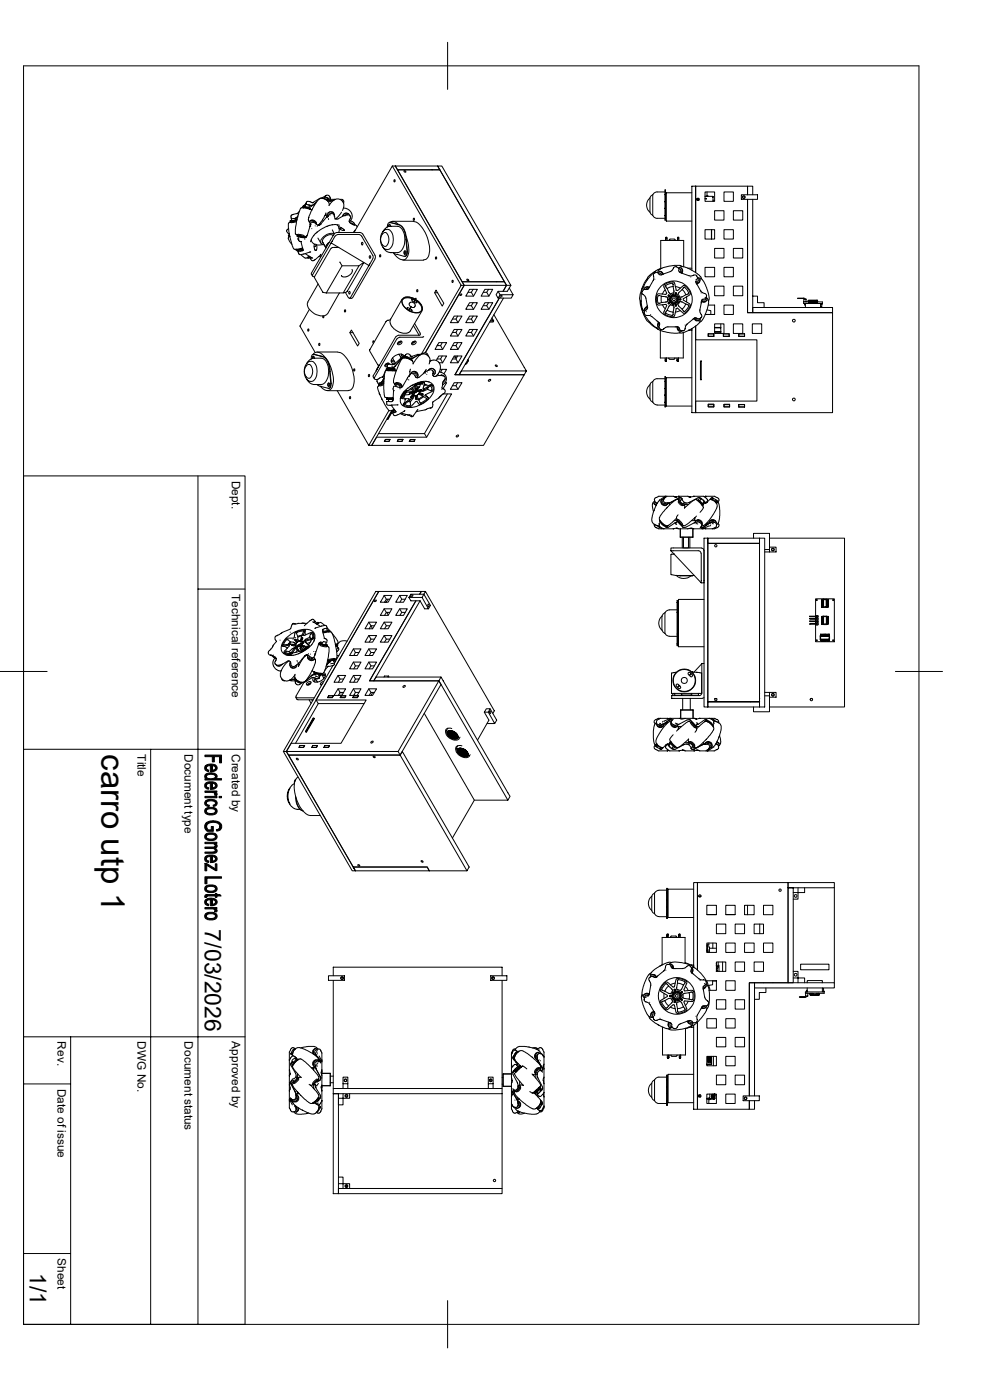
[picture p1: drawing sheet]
<svg xmlns="http://www.w3.org/2000/svg" width="210mm" height="297mm" viewBox="0 0 210 297" stroke-linecap="round" stroke-linejoin="round" font-family="sans-serif">
<defs><g id="words">
<text font-size="7" x="21.5" y="160" transform="rotate(90 21.5 160)">carro utp 1</text>
<g font-size="4.9">
<text x="43.5" y="197.2" transform="rotate(90 43.5 197.2)">7/03/2026</text>
<text x="6.3" y="270" transform="rotate(90 6.3 270)">1/1</text>
</g>
<g font-size="2.5">
<text x="49.2" y="102" transform="rotate(90 49.2 102)">Dept.</text>
<text x="49.2" y="126" transform="rotate(90 49.2 126)">Technical reference</text>
<text x="29.2" y="160" transform="rotate(90 29.2 160)">Title</text>
<text x="39.2" y="160" transform="rotate(90 39.2 160)">Document type</text>
<text x="49.2" y="160" transform="rotate(90 49.2 160)">Created by</text>
<text x="12.2" y="220.9" transform="rotate(90 12.2 220.9)">Rev.</text>
<text x="29.2" y="220.9" transform="rotate(90 29.2 220.9)">DWG No.</text>
<text x="39.2" y="220.9" transform="rotate(90 39.2 220.9)">Document status</text>
<text x="49.2" y="220.9" transform="rotate(90 49.2 220.9)">Approved by</text>
<text x="12.2" y="231" transform="rotate(90 12.2 231)">Date of issue</text>
<text x="12.2" y="266.9" transform="rotate(90 12.2 266.9)">Sheet</text>
</g>
</g></defs>
<g fill="none" stroke="#000" stroke-width=".21">
<path d="M5 14h189.9v267h-189.9zM95 9v10M83.2 35.2l14.6 25.3M83.2 35.2l-8.1 14.1M83.2 35.2h.7M83.7 38.1a.21 .21 0 0 1 .1 .3 .21 .21 0 0 1-.2 .2zM83.9 35.2h8.9l.5 .8h-9zM83.9 35.2l14.6 25.3M147.6 39.5h-.8v17.8M147.6 39.5v18.3M147.6 39.5h11v1.8v-1.8h1.1v1.8M61.2 50l.3 .1"/>
<path d="M61.2 48.5l-.4 .4 .4 .7M61.3 49.6l.1 .1-.2 .3 .2-.1M61.4 50.1l-.1 .1a.58 .58 0 0 0 .1 .9l.5 .8M61.4 49.5l-.2 .1M61.4 50.1l.1 .1M61.7 47.2v-.1l-.5 .2v1l.3 1.9 .5 2a.59 .59 0 0 0 .7 .7l1.5-.3M61.8 46.2h.1M62.7 46.3l-.9 .1M62.7 46.5h.3M62.7 46.3h.1M62.8 52.9v.2M62.9 46.3h.1"/>
<path d="M62.9 46.8l-1 .2h-.3l-.1-.1M62.9 46.8l-1.1 .3M62.9 52.9v.1M62.9 47l-1.1 .2M63 46.2h-.1M63 46.6l-1.4 .3 .3-.2M63 50.1a1.31 1.31 0 0 1 1.4 .1l.2 .3M63 53.2l.2 .2M63.1 46.1l-.1 .1M63.1 46v.1M63.2 49.9l.1-.2 1.2 .3M63.2 46l-.1 .1"/>
<path d="M63.2 45.3l-1.4 .4 .1 1.1M63.2 45.8l-.5 .5a.47 .47 0 0 1-.2 .4 .47 .47 0 0 1-.5 .1h-.1M63.2 53.2l.2 .4M63.2 49.9l1.1 .3M63.3 50.2l-.3-.1 1 .1 .4 .2M63.5 50.7h-.3l.1 .3 .6 .3M63.5 44.8l-.5 .6M63.5 50.3l.6 .1M63.8 54l1 .8 .8-.4M63.8 51.3l.4 1.4M63.9 51.3h.1M64.1 53v.1"/>
<path d="M64.1 53.1h.1M64.1 53l.2 .1M64.1 53.1l-.8 .2M64.1 53.2l-.4 .1M64.1 50.4l.5 .1M64.2 53.1h.1M64.2 52.7l-1.3 .3M64.2 50.4l-.9-.2-.1 .5M64.2 53.2h.1M64.2 52.9h.1M64.2 52.7l.1 .2M64.2 52.7l-1.4 .3 .1-.1"/>
<path d="M64.3 44v.1M64.3 53l-.1 .2M64.3 43.8l-.2 .3M64.3 53h.1M64.3 52.9v.1M64.3 52.9l-1.4 .3M64.3 43.9l-.1 .2M64.3 44.1h.1M64.3 53.1h.1M64.3 43.9a1.31 1.31 0 0 1 1.4 .2l.2 .2M64.3 43.9l1.5 .4zM64.4 44v.1"/>
<path d="M64.5 50v.2M64.6 43.7h.1M64.6 50.2v.2M64.6 43.7l-.2 .1M64.6 50.4v.1M64.6 50.8h.1M64.6 43.7v.1M64.7 53.8l1.6 1M64.8 43.6l-.2 .1M64.8 43.7l-.2 .1M64.9 50.4h.1M64.9 50.3h.1"/>
<path d="M64.9 50.3v.1M64.9 50.3l-.3 .2M64.9 43.1l-.6 .6M65 50.1l-.1 .2M65 50.2h.1M65 43.3h-.2l-.1 .5M65 43.4l1 .2M65.2 49.9l-.3 .3h-.4M65.3 54.7l.1 .1M65.3 43.5l.5 .1M65.6 43.6h.1M65.7 48.2h.1"/>
<path d="M65.7 43.5l-.2 .5M65.7 47a.86 .86 0 0 1 .9-.2 .86 .86 0 0 1 .5 .8 .98 .98 0 0 0-1.4-.6l.1 .5M65.7 54.4l-.3 .2M65.7 54.7l.2 .1M65.7 43.6h.1M65.7 44.3v.1M65.7 53.5l-1.8 .5h-.4l-.2-.3M65.8 53.5h-.1M65.8 54.8h.2M65.8 48v-.2l-.7 2.4M65.9 47.9v.1M65.9 47.9h.1"/>
<path d="M65.9 54.5l-.5 .3M65.9 53.4h.1M65.9 43.6l.1 .1M65.9 47.7v.2M65.9 53.4l-.1 .1M66 43.6h.1M66 46.8a.8 .8 0 0 1 1.1 .5M66 43.6l.1 .1M66 43.6v.1M66 58.2l.3 .4M66 50.8a1.02 1.02 0 0 0 .7 1M66.1 47.5l-.4 .1 .2 .3"/>
<path d="M66.1 54.7l-.1 .1M66.1 48.5h.1M66.2 54.7h.1M66.2 43.6l-.6 .1M66.2 44.6l-.9-.4-1.2-.1a.61 .61 0 0 0-.6 .6l-.6 2.3-.2 2.1a.54 .54 0 0 0 .5 .8M66.3 43.6h.1M66.3 47.2l.7 .3M66.3 54.8h.1M66.3 58.3v.3l.2 .1M66.4 54.8h.1M66.4 54.9h.1M66.5 42.9h.1"/>
<path d="M66.5 47.2l-.4-.1-.4 .5M66.5 58.7h.3M66.6 49.9l-.7 1.4M66.6 43.3l-.7 .3M66.6 43.4h.1M66.7 43.3h.1M66.7 51.8v1a.29 .29 0 0 0 .4 .3 .29 .29 0 0 0 .1-.4v-.8M66.7 51.9h.4l-.5 .4M66.8 47.9h.1M67 43.1l-.9 .5M67 47.5l.4 .3M67.1 52l-.4 .4"/>
<path d="M67.2 42.8l-.6 .5M67.3 48h.1M67.4 48h.1M67.4 47.8h.3M67.4 50.5l.7 1.1M67.6 54.4h.1M67.6 54.4h.5M67.7 47.7h.1M67.7 47.8h-.1M67.7 47.8h.1M67.9 54.1h.1M67.9 47.7l-.2 .1"/>
<path d="M67.9 54.1l-1.4 1.2h-.3l-.4-.4M68.1 47.5l-.5 .3M68.1 47.5l-.2 .1M68.1 53.9l-.2 .2M68.3 42.1a1.01 1.01 0 0 1 1.3 .7M68.4 51.3l.7 1.3 .2-.6 .5-.6M68.4 46.6l.2 .3M68.5 51.9h-1.4M68.7 41.9h.2a.73 .73 0 0 1 .9 .6h.1M68.7 42h.1M68.8 48.3h.1M68.8 41.7l.5-.3h.4l.3 .4 .1 .4"/>
<path d="M68.8 41.7l-1 .4-1.5 .9-1.1-.3-.3 .6M68.9 42.2l.2 .1M69 45.6l.2 .1M69.1 45.5l.1 .1M69.1 45.2l.2 .8M69.1 45.3l-.9 1.6-.8 .9M69.2 46.1h.1M69.3 46l-1.2 1.5M69.4 42.5l.1-.3-.2-.2 .4 .2-.1 .3M69.5 42.5h.1M69.5 46.1h.1M69.6 42.6h.2"/>
<path d="M69.6 45.2a.77 .77 0 0 1 .9-.2 .77 .77 0 0 1 .4 .9M69.6 45.2v.1M69.6 46.4h.1M69.7 42.3l-.2 .1M69.7 45.7l-.4 .3M69.7 45.7a.69 .69 0 0 1 .7-.4 .69 .69 0 0 1 .6 .6M69.7 46.5h.1M69.8 42.5v.2M69.8 43.6l.7-.9 .6-.4h1l.5 .4 .3 .6v.6l-.3 .8M69.8 43.6v-.6l-.6-.6-.7-.3-.9 .1-1.1 1.6-.9 1.9-.2 1 .3 .5M69.8 42.4l.5 .2M69.9 42.6h.1"/>
<path d="M70 42.7h.1M70 47.8h.1M70 42h.1M70.1 42.3h1M70.1 42.2v.1M70.1 45.6h-.3l-.1 .4M70.2 42.7h.1M70.2 51.6l-3.9 6.7M70.3 42.6h.1M70.3 51.5l-.1 .1M70.4 51.6l7.7 4.7M70.4 44.9l.4 .3"/>
<path d="M70.4 47.7l.8-.1 .8 .2M70.5 48.8l.4 .8M70.5 51.1v.1M70.5 51.1l-.3 .5M70.6 47.7l-1.2 .3-1 .5-1.3 .9-.6 .6M70.7 42.5l-.6 .2-.2-.1M70.7 50a1.67 1.67 0 0 0-2.3 1.3l.1 .2M70.8 46.1h.1M70.9 49.7l.6-.4h4.9l.3 .1 .3 .3 2.6 4.5M70.9 49.7l-4.9 8.4M70.9 49.6a2.38 2.38 0 0 0-2.9 1.6 .68 .68 0 0 0 .8 .7M70.9 42.4l-.6 .2"/>
<path d="M70.9 45.8a.71 .71 0 0 0-.7-.9 .71 .71 0 0 0-.7 .9M71 52.5h.3M71 45.9l.1 .5M71 46.5h.1M71.1 46.3l.4 .2M71.1 50.1l-.6 1M71.1 50.1l.6-.4h4.5l.5 .3 2.5 4.4v.3l-.7 1.3M71.4 46.5h.1M71.5 47.7l.4 .4 .8 .4a.27 .27 0 0 1 .3 .1 .27 .27 0 0 1-.1 .3l-.9-.3M71.5 46.5h.1M71.9 52.5h-1.3l-.4 .2-3.5 6.1 1.8 3.2 .7 .1M71.9 48.1v.4l.5-.2"/>
<path d="M72 48.6l-.2 .7M72.1 55.6l.5 .8M72.2 42.3l.6 .1 .1 .3v.4M72.4 48.3l-.4 .2M72.4 45l-.4 .7-.8 .7M72.5 42.5l.3 .4M72.7 46h.1M72.7 45.8h.1M72.7 45.8l-1.1 .7M72.9 44.2h.5l.6 .3 .6 .7 .1 1.1-.6 .7M73.1 45.9h.1M73.3 45.6l-.6 .2"/>
<path d="M73.6 45.6h.2l.4 .2M73.6 45.6h-.4M73.7 45.6h-.3l-.2 .2M73.9 45.3a.76 .76 0 0 0-1.2 .5M73.9 45.3h.1M74.1 46.8h.1M74.1 46.9l.4 .6M74.2 47.2h.1M74.2 45.8l.2 .4-.3 .8M74.2 45.8a.76 .76 0 0 0-.8-.6 .76 .76 0 0 0-.7 .6M74.3 47.2h.1M74.3 46.9l.7 .3 .3 .5"/>
<path d="M74.4 47.4h.1M74.4 47.4h.4l.4 .3M74.5 47.3h.1M74.5 47.5h.1M74.6 47.5l.6 .2M74.6 47.5h.1M74.7 57.1l.1 .4-.2 .5-.6 .5-.7 .3h-.5l-.4-.3M74.7 47.8h.1M75.2 47.7h.1M75.2 47.7l.4 .1 .1 .3M75.4 48.8l-.4 .5M76.8 51.4h.1l.1 .3-.2 .3-.1-.3z"/>
<path d="M77.1 55.8h.1M77.1 55.8l-3.6 6.1-.7 .2h-3.6M77.1 55.7l-.9 .7M77.2 55.7l-.1 .1M78.2 56.3v.1M78.2 56.4l-3.9 6.8M78.4 54.3h.2l.1 .2-.2 .3-.2-.3zM78.4 56l-.2 .4M79.5 54.2v.7M79.6 54.9l-4.8 8.3-.7 .1M80.6 54.1a.21 .21 0 0 1 .2 .2 .21 .21 0 0 1-.2 .2zM81.1 49.7a.67 .67 0 0 1 .8-.4 .67 .67 0 0 1 .5 .8 1.73 1.73 0 0 1-.7 2.2l-.6-.4"/>
<path d="M81.2 49.6a1.99 1.99 0 0 0 0 2.4M81.2 49.1l.7-.8 .4-.2 2-.1a2.38 2.38 0 0 1 1.6 2.8 2.91 2.91 0 0 1-1.3 2.8h-2l-.7-.3-.7-.8M81.8 48.6l-.6 .5-.3 .5-.2 1.1 .3 1.4 .4 .6 .4 .2M81.9 48.7a1.39 1.39 0 0 1 1.5 1.7 2.23 2.23 0 0 1-1 2.5h-.5M82.2 47.8l-.1 .4M82.6 47.2h.1M82.7 47.2a1.38 1.38 0 0 1 1.9 .4M82.7 47.6l-.2 .4M82.7 47.2h.1M82.8 47.2a.62 .62 0 0 0-.6 .9M82.8 48h-.2M82.8 48l-.2-.4-.2 .4"/>
<path d="M83.2 46.9h4.4M83.4 53.6l.7 .4 1.7 .4M84.2 47.6l-1.4-.4 1.5 .4M84.2 47.6a2.26 2.26 0 0 1 1.8 2.3l.1 .9M84.3 47.6h.1M84.4 47.6a2.28 2.28 0 0 1 1.7 2.3l.1 .9M85.5 55.2h4.4M85.9 53.2a.41 .41 0 0 1 .2 .4 .41 .41 0 0 1-.2 .4l-.2-.2zM85.9 54.4h.1M85.9 53.2l-.1 .4 .1 .4M86.1 53.7l-.2-.1-.1 .3M86.1 50.8l.3 2.6"/>
<path d="M86.1 50.8h.1M86.2 50.8l.2 2.6M86.2 50.2a6.2 6.2 0 0 1 .2 4.2 1.35 1.35 0 0 1-2.3 0l-.7-.8M86.3 53.4a.63 .63 0 0 1-.5 .9M86.4 53.4l-.1 .7-.3 .3M87.7 47a3.6 3.6 0 0 1 2.5 2.4 5.9 5.9 0 0 1 .4 5.4l-.2 .2-.5 .1M87.8 46.3a.21 .21 0 0 1 .1 .2 .21 .21 0 0 1-.2 .2zM92.5 54.5a.21 .21 0 0 1 .1 .3 .21 .21 0 0 1-.2 .1zM96 59.5a.21 .21 0 0 1 .1 .2 .21 .21 0 0 1-.2 .2zM105.4 59.8h-7.4l-13.7-23.8h9l13.7 23.8M107 59.8h-9l.5 .7M107 59.8l.4 .7-14.6-25.3h.9l14.7 25.3"/>
<path d="M137.3 59.2l-.6 .9-.9 2.1-.1 1.2 .3 .7M137.9 45l.2 .4 .4 .3M137.9 42a1.89 1.89 0 0 0 0 3M138.5 41.3v3.8a.96 .96 0 0 0 .9 1.2h1.7M138.5 41.3a1.39 1.39 0 0 0-.6 1.8v1.9M138.6 59.5h.1M138.6 59.4h.1M138.6 59.4l-.9 1.6M138.9 59.2h.1M139.1 57.5l-1.4 1-.3 .4-.1 .5M139.6 57.9a.53 .53 0 0 1 .6-.3 .53 .53 0 0 1 .3 .6h.1M139.7 58h.5l.1 .3"/>
<path d="M139.9 57.2l-.9 .3-1.5 1.7-.9 1.4 .1 .8M139.9 58.4h.1M140 57.6h.3l.3 .6M140 57.5l-.1 .1M140.3 58.3h.1M140.3 57.7l.4 .5M140.4 58.3h.1M140.4 58.3a.74 .74 0 0 1-.9-.5l-.6 .1-.2 .1-.1 1.4M140.4 56.9l-.3 .2M141.1 41.3v-1h.1v6.4h-.1v-1M141.1 42.8v1.4M141.1 44.2v1.5"/>
<path d="M141.1 42.8h.1M141.1 44.2h.1M141.1 45.7h.1M141.1 40.7h-1.9l-.7 .6M141.2 50.4l.1-.1zM141.2 41.3h-.1v1.5M141.2 50.4v.6M141.3 50.3l.2 .1v.6M141.4 50.5v.2M141.4 50.5l.1 .1-.1 .1zM141.9 50.9v.1M142.2 50.7h.8"/>
<path d="M142.2 50.8l-.2 .1M142.2 57.6l-1.8 .7M142.2 57.6h.1M143 50.8l.2 .1M143.3 50.9v.1M143.7 50.4v.6M143.8 50.4h.1M143.8 50.4v.6M143.8 50.3l.2 .1v.6M143.8 57.6h.1M143.8 50.5v.2M143.9 56.9l.6-.3 1.2 .2 2.6 1.5 .5 .9"/>
<path d="M144 57l-.1 .4M144 57l-.5-.4h-.4l-.5 .7-.4 .3M144 57l.4 .3-.2 .5M144 56.9l.4-.1 .2 .2 .1 .2-.2 .7M144 57.5l.4 .3M144.3 57.8h.1M144.4 57.8l1.8 .7M144.4 57.8h.1M144.5 56.9a.64 .64 0 0 1 0 1M144.7 56.6l-.5-.3h-1.2l-2.3 .5-.7 .3-.5 .7M144.8 57.2l-.1 .7M145 56.6v-5.6h-4.8v5.9l-.7 .3"/>
<path d="M145.9 56.9h.9M146.1 58.5h.6l.9-.2 .2 .2 .2 .5M146.3 58.5h.1M146.5 58.8h.1M146.8 40.9h-5.4v6h5.4M147.6 59.7l.1 .3M147.7 59.5l-.1 .2M147.8 42.4h.1M147.9 42.1v.4M147.9 42.2v.1M148 58.9l-.4 .5M148 58.9l.8 .2 .9 1.4 .7 2.1 .1 .9-.2 .3"/>
<path d="M148.1 59.4l-.1-.4a.51 .51 0 0 1 .5 .5 .51 .51 0 0 1-.6 .5l-.2 .1M148.1 59.4l-.1 .2-.4 .2M148.2 42.2h.1M148.2 42.4h.1M148.2 42.1v.4M148.4 59.7l-.1 .3-.5 .2M148.5 59.3l-.1 .5-.6 .3M149.6 56.7h2v2h-2zM149.6 48.7h2v2h-2zM149.6 40.7h2v2h-2zM149.6 42.2h.3M149.6 41.7h.3"/>
<path d="M149.6 42.1h.3M149.9 41.7h1.3M149.9 41.6h.1M149.9 42.1h.1M150 41.5l.2 .2M150 40.7v.9h-.4M150.9 48.9h.1M151 48.7v2zM151.2 41.8h.1M151.2 41.7h.1M151.2 41.7v.1M151.2 41.7l.1 .1"/>
<path d="M151.3 41.8v.9M151.3 42.5v.2M151.6 52.7h2v2h-2zM151.6 44.7h2v2h-2zM153.6 40.7h2v2h-2zM153.6 56.7h2v2h-2zM153.6 48.7h2v2h-2zM155.6 52.7h2v2h-2zM155.6 44.7h2v2h-2zM157.3 41.3h3.4v1h-3.4zM158.6 42.3v24h1.1v-24M158.6 42.7v23.6h18v21.2h-29v-2.4h13v-13h-13"/>
<path d="M64.9 77.7a.67 .67 0 0 1 .8-.4 .67 .67 0 0 1 .5 .8 1.73 1.73 0 0 1-.7 2.2l-.6-.4M65 77.6a1.99 1.99 0 0 0 0 2.4M65.1 77.1l.3-.5 .6-.5 2.1-.1a2.38 2.38 0 0 1 1.6 2.8 2.91 2.91 0 0 1-1.3 2.7l-1.9 .1-.5-.2-.6-.5-.3-.4M65.3 64.1a1.79 1.79 0 0 0 1 2.2 2.4 2.4 0 0 0 3.2 .2M65.4 69.8a.21 .21 0 0 1 .1 .2 .21 .21 0 0 1-.2 .2zM65.6 65.7l-2 3.5 3.2 5.6M65.7 76.7l-.8 .6-.3 1v.9l.2 .8 .3 .5 .6 .4M65.7 76.7a1.39 1.39 0 0 1 1.5 1.7 2.23 2.23 0 0 1-1 2.5h-.5M66 76.2h.1M66.4 75.2a1.38 1.38 0 0 1 2.3 .3l.7 .8M66.5 75.1h.1M66.5 75.6l-.2 .4"/>
<path d="M66.5 75.2h.2M66.6 75.2l1.6 .4M66.6 75.2a.62 .62 0 0 0-.6 .9M66.6 75.2h.1M66.6 75.7l-.1 .3M66.7 75.2l1.5 .4M66.7 76l-.2-.4-.2 .4M67.2 74.7h4.4M67.5 60.2l-2.2 3.9M67.7 72.9a.21 .21 0 0 1 .2 .2 .21 .21 0 0 1-.3 .2zM68.1 75.6a2.26 2.26 0 0 1 1.8 2.3v.9M68.2 75.6a2.28 2.28 0 0 1 1.7 2.3l.1 .9"/>
<path d="M68.5 61.9h.1M68.5 67l.1 .4 .1-.4M69.2 62.1h.1M69.2 62.1l3.4-5.7h3.6l-3.4 5.7M69.6 76.6a6.2 6.2 0 0 1 .7 5.9 1.3 1.3 0 0 1-2.1-.2l-.3-.4M69.9 78.8l.3 2.6M69.9 78.8h.1M70 78.8l.2 2.6M71.7 74.7a3.6 3.6 0 0 1 2.5 2.4 5.9 5.9 0 0 1 .4 5.4l-.2 .2-.5 .1M72 62.1l-2.5 4.4M72.8 62.1h.1M73.2 65.7a.21 .21 0 0 1 .1 .3 .21 .21 0 0 1-.2 .2z"/>
<path d="M73.3 62.1l.6 1.1M74 63.2l.1 .1 .2-.1M74 61.8h.2l.1 .3-.2 .3-.1-.3zM74.2 70.6h.7M74.5 70l1.7 2.9-.3 .5-1.7-2.8zM75.1 78.3a.21 .21 0 0 1 .2 .2 .21 .21 0 0 1-.2 .2zM78.2 79.5a.21 .21 0 0 1 .2 .2 .21 .21 0 0 1-.2 .2zM78.4 74.4l1.7 3 .4 .1M78.4 74.2v.2M78.4 74.2h.1M79.2 80l.2 .4M79.3 72.6l-.1-.3-.1 .3 .1 .2"/>
<path d="M79.8 78.7l-.6 1.2M80.1 78.2l-.1 .1M80.1 78.2l-.3 .5M80.4 77.5l-.6 1.2M81.2 79.9l-.6 .3M81.2 79.9l-.1 .2M81.3 79.9h.1M81.5 79.8l-.4 1.1-.3 .3M81.7 78.9l-.5 1M81.9 78.6h.1M82 78.3l-.2 .4M82 78.4v.2"/>
<path d="M82 78.4l-.1 .2M82 78.4h.1M82 78.6h.1M82 77.1l-.1 .1M82.1 78.2l.1 .2h.3h1.3v-.1M82.1 78.4h.1M82.1 78.2h.1M82.1 78.2l-.1 .2M82.2 78l-.2 .3M82.2 77l-.1 .2-.4 .1M82.2 78.3l-.2 .1M82.3 78.4v.3h1.4"/>
<path d="M82.3 78.6h-.1a.43 .43 0 0 0-.5 .1 .43 .43 0 0 0-.1 .5l-.2 2v2a1.11 1.11 0 0 0 .4 1.1l1.6 .1M82.4 78.1h.1M82.4 78.1l-.3 .1M82.5 78.4h-.2h1.4h-.2M82.5 77l-.4 .4-.5 .1M82.5 78.2h-.3l1.6 .1-.4-.1M82.5 78.4h.9M82.5 78.1l-.2 .1M82.5 78.4h.1M82.5 78.1h.1M82.6 77.3a.57 .57 0 0 0-.6-.2 .57 .57 0 0 0-.3 .6h.5M82.8 67.9h.1"/>
<path d="M82.8 67.9h-.6l-.3 .3-3.5 6M82.9 78.1h-.6h.2v.2h.9v-.2M82.9 78.1h-.7h.1l-.2 .1M83 76.4l.6 .1M83 76.7l.7 .1M83.1 77.7h.2M83.2 78l-.3 .1M83.3 76l.6 1M83.3 75.9l.1 .2M83.4 78.1h.1M83.4 78.4h.1M83.5 77.3h-1.2l-.1 .2v.6"/>
<path d="M83.5 77.3h.1M83.6 78h.1M83.7 78.7h.4M83.7 78.4v.3M83.7 77.2h.1M83.9 77.6h.1M83.9 71.5l-3.8 6.7M84.5 72.6l.7-.2a.52 .52 0 0 1-.3 .6 .52 .52 0 0 1-.6-.1zM84.6 75.1l.1 .2M84.7 75.2l.4 .7M84.8 72.4l-.2 .1M84.8 71.5h4.9"/>
<path d="M84.8 71.5l-.6 .4-4.8 8.2M84.9 72.3l-.1 .3h-.3M85 76.2v.1M85 76.2l-1.3 1.6-.6 .3M85 76.3l-1.1 1.4-.5 .3M85 76l-1.5 1.3M85.1 75.9l-.1 .1M85.1 76h.1M85.2 76l-.2 .3M85.2 75.1l-.2 .6M85.2 72.3l-.4 .4-.5 .2M85.2 76.1l-.2 .1"/>
<path d="M85.3 63.5l-2.6 4.6 .4 1.2 1 .8 1.4 .6h.8l.4-.2 .4-.3 2.4-4.3M85.3 76h.1M85.3 76l-.1 .1M85.4 75.9l-.2 .1M85.4 63.6a2.13 2.13 0 0 1 2.6 0M85.5 75.2l-.3 .7M85.5 63.3a2.33 2.33 0 0 1 2.6 .2l-.2 .5 .2-.5a2.03 2.03 0 0 1 1.4 2.4 2.33 2.33 0 0 1-3.2-.3l-.9-.9a1.1 1.1 0 0 1 .1-1.4zM85.7 75.6a1.12 1.12 0 0 0-1.8-.2l-.5 .5a.71 .71 0 0 0-.4 .8 .71 .71 0 0 0 .7 .5M85.8 75.9h.1M85.8 75.9h-.4M85.9 75.7l.2-.1 .7 .3M86.1 75.8l.5 .1"/>
<path d="M86.1 75.3l-1 .6M86.1 75.7h.1M86.2 76l.9 .3M86.3 75.7h.1M86.5 65.7l.5 .3h.3M86.5 65.7l-.1-.2v-.2l.9 .4 .1 .3M86.8 64.5l.2-.4h.5l.5 .3 .1 .5a.45 .45 0 0 1-.4 .4 .45 .45 0 0 1-.5-.2M86.8 64.5l.4 .6M87 75.5l.2 .3M87 79.3l-.2 .6M87 79.5h.1M87 75.4h.1"/>
<path d="M87.1 78.3l-.1 .4v.7M87.1 79.4l-1.8 2.6M87.1 79.3h.4l.5 .4M87.1 65.2l-.2 .5 .2-.4M87.2 65.1l-.1 .2zM87.2 79.2a.76 .76 0 0 1 1-.2 .76 .76 0 0 1 .3 1l-.2 .1M87.2 65v.2zM87.2 75.8v.1M87.3 79l-.1 .1M87.3 75.6l-.5-.5h-.5l-.4 .7-.5 .1M87.3 63.6l.3-.1 .4 .2M87.3 79a.8 .8 0 0 1 1 0 .8 .8 0 0 1 .3 .9"/>
<path d="M87.4 66h.1M87.4 75.6h.1M87.4 63.6l.1 .3M87.4 76.4l-.1 .1M87.4 76.4a1.17 1.17 0 0 0-1.5-.5 1.51 1.51 0 0 1 1.4 .6M87.5 72.6l.7-.2a.52 .52 0 0 1-.3 .6 .52 .52 0 0 1-.6-.1zM87.5 63.9l.6 .3M87.5 76l-.3 .2M87.5 76h.1M87.6 75.9h.1M87.6 79.2a.44 .44 0 0 1 .5 0 .44 .44 0 0 1 .2 .5M87.6 77.2l1.2-1.7 .9-.4 .8 .1 .6 .6 .1 .8-.2 .6"/>
<path d="M87.6 77.2l-.1-.6-.8-.5-1.1-.2-.4 .3-1.5 3.4-.2 1.5 .3 .3M87.7 78.8a.75 .75 0 0 1 .9 .7M87.7 72.4l-.2 .1M87.7 69.1l1.2 2M87.9 72.3l-.1 .3h-.4M88 68.7l1.2 2M88 63.7l.4 .3v.2M88 79.7l.1 .2M88.1 63.5a2 2 0 0 0-2.7 0 2.47 2.47 0 0 0 2.1 2.7l.5 .1a1.11 1.11 0 0 0 1.4-.4 1.11 1.11 0 0 0-.3-1.5l-1-.9M88.1 64.2h.2M88.1 63.7a1.99 1.99 0 0 1 1.3 2.2M88.1 79.9l.2 .2"/>
<path d="M88.1 72.3l-.3 .4-.5 .2M88.2 63.3l-.1 .2zM88.2 63.3v.1M88.3 79.8l-.2 .2M88.5 61.5a.21 .21 0 0 1 .1 .2 .21 .21 0 0 1-.2 .2zM88.6 75.4l-1.1 .6M88.6 75.4h.1M88.6 75.4l-1.1 .6h-.4M88.6 75.4l.1-.1v.1M88.7 75.4h.2M88.7 75.4h-.1M88.7 75.4h.1"/>
<path d="M88.8 75.3h.1M88.9 75.4h.1M88.9 75.3v.1M88.9 75.3h.1M88.9 75.3l.2 .1M88.9 75.3l-.2 .1M88.9 75.3h.2M89.1 70.7l.1 .2-.2 .2h-4.4l-.6 .4M89.6 75l.8-.2 .3 .3 .1 .5M89.7 75l-1.2 .2-1.2 .4M89.9 71.4l-.2 .1M90 79h.1"/>
<path d="M90.1 79h.1M90.2 79.2h.1M90.3 78.6v.3M90.4 78.4l-.6 .9M90.5 79.4h.1M90.6 78.9h.1M90.9 78.6a.77 .77 0 0 1 1-.4 .77 .77 0 0 1 .4 1M90.9 78.6a.76 .76 0 0 1 1.3-.1 .76 .76 0 0 1-.4 1.2M91.1 78.5a.66 .66 0 0 1 .7 .2 .66 .66 0 0 1 0 .8l.1 .1M91.1 78.4l-.7 .4-1.8 1.3M91.2 76.7l.7-.3 .6 .1 .5 .3 .3 .5v1.3l-.3 .7-.6 .5M91.2 76.7h.1"/>
<path d="M91.3 76.6l-.1 .1M91.7 78.6l.3 .4-.1 .2M91.8 79.6l.2 .2M91.9 79.1l-.1 .2M92 79.8h.1M92.2 79.8h.1M92.2 62.1h.6M92.3 79.2h.1M92.5 61.6l1.6 2.7-.3 .6-1.6-2.8zM92.5 76.5l.6-1h1.6l-.8 1.5M92.8 73.1l.2 .2M93 79.7h.1"/>
<path d="M93.1 72.7h1.6l-.8 1.4h-1.6zM93.1 77h.8M93.2 78.9l.7 .2 .7 .7 .1 .8-.4 .8a.22 .22 0 0 1-.4 .1 .22 .22 0 0 1 0-.3l.2-.3M93.3 79.7l.6-.1 .4 .3M93.4 78.4h1.3l-.5 .9M93.5 73.3l.4 .8M93.5 76.2l.4 .8M93.6 79.5h.1M93.7 79.6l-.4 .1M93.8 79.7l-1.8 .1M93.8 79.7l.4 .1 .2 .3v.4l-.4 .4M93.8 72.7l-.3 .6h-.8"/>
<path d="M93.8 75.5l-.3 .7h-.8M93.8 78.4l-.3 .6M96.4 75.5h1.6l-.8 1.5h-1.7zM96.4 69.9h1.6l-.8 1.4h-1.7zM96.4 67.1h1.6l-.8 1.4h-1.7zM96.4 72.7h1.6l-.8 1.4h-1.7zM96.5 75.6l.1 .3 .1-.3M96.7 76.2l.5 .8M96.7 73.3l.5 .8M96.7 67.7l.5 .8M96.7 70.5l.5 .8M97.1 75.5l-.4 .7h-.7"/>
<path d="M97.1 72.7l-.4 .6h-.7M97.1 67.1l-.4 .6h-.7M97.1 69.9l-.4 .6h-.7M97.8 60.5l-8.4 14.6M97.8 60.5h.7M98.5 60.5l-8.3 14.3 8.3-14.3h8.9l-.7 1.3 .7-1.3h1l-.8 1.3h-1.9M99.1 76.5h.3l-.4 .7h-.3M99.3 76.3l.1 .2M99.6 69.9h1.7l-.8 1.4h-1.7zM99.6 64.2h1.7l-.8 1.4h-1.7zM99.6 61.4h1.7l-.8 1.4h-1.7zM99.6 67.1h1.7l-.8 1.4h-1.7z"/>
<path d="M100 70.5l.5 .8M100 67.7l.5 .8M100 64.9l.5 .7M100 62l.5 .8M100.4 69.9l-.4 .6h-.7M100.4 67.1l-.4 .6h-.7M100.4 61.4l-.4 .6h-.7M100.4 64.2l-.4 .7h-.7M102.9 64.2h1.6l-.8 1.4h-1.6zM102.9 61.4h1.6l-.8 1.4h-1.6zM103.3 64.9l.4 .7M103.3 62l.4 .8"/>
<path d="M103.6 64.2l-.3 .7h-.8M103.6 61.4l-.3 .6h-.8M104.3 67.8l.3 .1-.2 .1zM104.4 67.4l.3 .7h-.7M104.7 68.1l-.1 .2h-.7M104.8 66.8l6.9 11.9h-13.8l-.5 .8h13.8l.5-.8M105.7 61.8l.4 .7-.4 .7-.5-.7zM106.1 62.5h2.7M106.8 63.2l-9.4 16.3h-.9l9.4-16.3-9.4 16.3h14.7l-8.6 15h-23.7l1-1.7h10.6l5.3-9.2h-1.8M108 61.1l.8 1.4-.3 .7h-2.8M135.8 63.8l.1 1 .7 2.1 .6 1.1 .8 .4M136.1 63.8v.1"/>
<path d="M136.4 65.7l.1 .7 .6 1 1.9 2 .9 .2 .6 .4 .7-.6 .5-.1M136.6 60.8l-.3 .4-.2 .9-.1 2.1 .3 1.3 .4 .5M136.8 61.7h.1M136.9 61.4l-.4 .1-.3 .4v.3l.8 1 .4 2M136.9 61.4h.4M137 63.2h.1M137 65.8l-.3 .2 .1 .7 .3 .2h.7l.5 .3M137.1 66.1h.1M137.1 66.2h.1M137.2 60.9h.5M137.2 61.6h.1M137.3 65.4l-.2 .3"/>
<path d="M137.3 65.1l-.6 .4v.2M137.3 65.2l-.5 .2v.5M137.3 65l-.4 .3M137.4 65.2h.1M137.4 65.2v.2l-.5 .4M137.5 61.3l-.3-.1-.2 .2M137.6 61.2h.1M137.6 61.2l-.2 .2M137.6 61.1l-.6-.1-.3 .4M137.7 61l-.5-.2-.4 .2M137.7 61l-.1 .2M137.7 61h.1"/>
<path d="M137.7 68.4l.6 .6 1.3 .8M138 66.8h.1M138.2 67.1h.1M138.2 67.1l1.5 1.3M139.3 64.4a1.17 1.17 0 0 0 1.4 .2h.6l.1 .2M139.3 69.6l.7 .5 2.5 .6h1.5l.6-.5M139.7 62.7a2.1 2.1 0 0 0 0 1.6M139.7 62.7h.1M139.7 64.3h.3M139.7 68.4h.1M139.7 68.4l-.2 .6 .2 .3M139.7 68.4l-.2 .5"/>
<path d="M139.7 62.7h.3M139.7 68.4l.3 .3-.1 .3M139.9 68.5l-.3 .5 .2 .4M139.9 68.7v.9M139.9 62.7l.4 .2M140.1 70.1v5.8h4.8v-5.3M140.1 69.3h.1M140.2 69.1h.1M140.3 62.9h.1M140.3 64.2h.1M140.3 62.9h1l.9 .5M140.3 62.8v1.4"/>
<path d="M140.3 64.2l-.4 .1M140.5 64.6l.6 .9M141 60.3l-.2 .4 .6 1.5-.1 .2M141.1 60.3l.7-.4 .9-.1 .3 .1 .5 1.7M141.1 75.9v.7l.3-.1v-.6M141.1 61.5l-.6 .9M141.2 60.7l.1 .2M141.2 66.4h.1M141.2 66.4v.1M141.2 60.5v.1M141.2 66.5l1.4 .4M141.2 64.1h.1"/>
<path d="M141.2 63h.1M141.3 76.2v.2M141.3 66.2l-.1 .1M141.3 66.2h.1M141.3 62.5l-1.2-.1a.61 .61 0 0 0-.8 .3v1.6M141.3 60.9h.1M141.3 60.9l.2 .3M141.4 75.9v.6M141.4 76.5l-.1 .1M141.4 64.8l-.6 1.5 .2 .4M141.5 65.8h.1M141.5 61.2h.1"/>
<path d="M141.5 61.2l.4 .9 .7 .7M141.5 65.8l1.3 .4M141.5 65.8l-.2 .4M141.6 69.3h.1M141.6 63.1v.8M141.8 62.8l.1-.1 .5 .2M141.9 62.8l.3 .3M141.9 75.9v.1M141.9 63.5h.1l-.1 .1zM141.9 76l.2 .2M142.1 76.2h.9M142.2 63.3l-.1 .1h.1"/>
<path d="M142.2 63.4v.2M142.2 63.7v.2M142.2 64.6l.7 .3M142.2 63.9h.1M142.2 63.1h.1M142.2 63.7l-.9 .4-1 .1M142.2 63.7h-.1l.1 .1M142.2 63.9l-.1 .1a.29 .29 0 0 0-.3 .1 .29 .29 0 0 0 .1 .4l.5-.4M142.2 63.1v.2M142.2 63.9l.1 .1M142.2 63.9l-.3 .3M142.3 62.9h.1"/>
<path d="M142.3 64.1h.1M142.3 63.1h-.1M142.4 64.1l-.5 .3-.1-.1M142.4 62.9l-.2-.1a.26 .26 0 0 0-.2-.2 .26 .26 0 0 0-.3 .2l.5 .3M142.4 62.9v.2M142.4 63.1h.1M142.4 63.9v.1M142.4 64v.1M142.4 64.1l.1 .1M142.4 62.9h-.1M142.5 64.2h.1l-.7 .8-.4 .8M142.5 62.8l-.1 .1"/>
<path d="M142.6 62.4l.1 .1-.1 .1zM142.6 64.3h.1M142.6 64.2l.2 .1M142.6 60.1h.1M142.6 62.8h.1M142.6 62.8h-.1M142.6 60.1l-1.3 .4M142.7 60.2l.1 .2M142.7 66.9l-.1 .1M142.8 66.3h.1M142.8 60.8h.1M142.8 66.7l-.1 .2"/>
<path d="M142.8 60.8l-1.3 .4M142.8 66.7h.1M142.8 60.8l.2 .9-.2 1v-.1l.3 .1M142.8 66.3v.4M142.8 60.4h.1M142.8 60.4v.4M142.8 64.3l.2 1-.2 1M142.8 64.3h.1M142.9 62.7l-.3 .1M142.9 62.1l-.7 .3M143.1 64.3l-.3 .1v-.1M143.1 64.3l.2 .6"/>
<path d="M143.1 76l-.1 .2M143.1 64.3h.1M143.1 62.7h.1M143.2 62.8v.1M143.2 64.3h.1l.1 .2a.23 .23 0 0 1 .1 .2 .23 .23 0 0 1-.2 .2zM143.2 64.2h.1M143.2 75.9v.1M143.3 60.8l1 .3M143.3 62.8l.2 .1M143.3 62.2h.1M143.3 62.2l-.2 .5M143.3 62.1a.33 .33 0 0 1 .2 .3 .33 .33 0 0 1-.1 .3l-.1 .1a.33 .33 0 0 1-.2-.3 .33 .33 0 0 1 .2-.3z"/>
<path d="M143.3 62.8h.1M143.3 64.3h.1M143.3 64.8l.1 .1M143.4 62.2h-.1M143.4 64.3l.1 .5M143.4 62.2h.1M143.4 64.9h.1M143.4 61.6h.3M143.4 65.4h.3l1.3 1.1 .4-.1M143.5 64.1l-.2 .1M143.5 64.8l-.1 .1M143.5 62.3l-.1 .4"/>
<path d="M143.5 65.4l-.3 1.4a.42 .42 0 0 1-.5 .4l-.9-.1-.7-.4M143.5 62.9l.2 .2M143.5 64.2l.5 .7M143.5 62.9h.1M143.6 64.1h.1M143.6 62.9h.1M143.6 62.9h-.1M143.6 75.9v.6l.2 .1M143.6 69.3h.1M143.7 63.5h.1M143.7 63.9l-.2 .2M143.7 69.3h-2.1"/>
<path d="M143.7 63.9h.1M143.7 61.7l1.2-1.1h.3l.5 .4 .7 1.1M143.7 69.3h.1M143.7 69.4l.1 .5 .4 .3M143.7 63.2l.1 .2M143.7 63.2h.1M143.7 63.9l1 .2M143.7 63.5l.1 .1M143.8 76.2v.2M143.8 63.6l-.1 .2M143.8 63.8v.1M143.8 64.1l.1 .1-.1 .1z"/>
<path d="M143.8 63.4h.6v.1M143.8 63.6h.1M143.8 63.4h.1M143.8 62.4l.4 .6M143.8 63.6h.5M143.8 63.4h.5M143.8 63.4l-.1 .1M143.8 69.3a.55 .55 0 0 0 .1 .7 .55 .55 0 0 0 .6 .1M143.9 75.9v.6M143.9 69.5l.2 .3M143.9 75.9l-.1 .7M143.9 76.5l-.1 .1"/>
<path d="M144 62.1l-.4 .8M144 69.4l-.4-.1 .2 .7M144 62.1h.1M144 65l.7 .6M144.1 69.4h.1M144.1 69.5l.1 .3M144.2 64l-.4 .6M144.3 63.5h.1M144.3 65.9l-1 .3M144.4 63.5l-.1 .1M144.4 63.5h.1M144.4 63.6h-.6"/>
<path d="M144.6 69.8h.1M144.6 64.1h.1M144.6 63h.1M144.7 63l-.9 .2M144.7 61.4l.8 1.1M144.7 64.1l.8 .4M144.7 61.4l-.7 .7M144.7 65.6h.1M144.7 61.4h.1M144.7 65.6l.2 .4M144.9 61.1h.1M144.9 66h.1"/>
<path d="M144.9 63.7l1.4 .8 .1 .5M144.9 61.1l-.2 .3M144.9 66l.4 .1M145.2 61l.9 1.1-.2 .3M145.3 61l-.4 .1M145.3 69h.1M145.5 64.5l-.8 1.1M145.5 64.5h.1M145.5 62.5h.1M145.5 62.5l-.8 .5M145.5 64.5l.4 .1M145.6 68.8h.1"/>
<path d="M145.6 62.9v1.2M145.6 68.9l-.5 1.2h-.7l-.2-.3M145.9 62.4h.1M145.9 64.6h.1M145.9 64.6l.2 .3M145.9 62.4l-.4 .1M146.1 64.8l-.8 1.2M146.2 70.1h-.2M146.4 64.9l-1 1.4M146.4 62.1l-.1 .5-1.4 .8v.2M146.8 69.7v.4l-.6-.1M147.2 67.6h.1"/>
<path d="M147.2 67.6l.3 .3 .4 .2M147.2 67.6l-1.6 1.3M147.3 67.5l.4 .5h.5M147.4 67.4l.3 .4a.43 .43 0 0 0 .5 .2 .43 .43 0 0 0 .3-.4M147.5 67.4l.4 .2M147.5 67.4l-.3 .2M147.6 69.2v18.3h-.8v-17.8M147.6 67.3h.1M147.7 67.4l.2 .2 .3 .1M147.7 60h.1M147.7 60l.1 .2M147.8 60.2h.1"/>
<path d="M147.8 60.2l.9 1.6M148 67.5l.4 .1M148.3 68l-.1 .1M148.5 65.9h.1M148.5 65.7v.5l.4 1-.5 .4M148.5 67.6l-.1 .9-1.2 .9-2 1.1-.5 .2-.6-.1M148.6 76.6h.2v4h-.2zM148.6 61.7l.4 .4 .5 .2a.45 .45 0 0 1 .4 .6l-.1 .3M148.7 61.8h.1M148.7 62.1h.1M148.8 64.1h.1M148.8 64.1l-.3 1.7"/>
<path d="M148.8 63.9h.1M148.8 64l.5 .1 .3-.1M148.8 63.9v.2M148.8 63.8h.1M149 63.5l.4 .2 .2-.2M149 63.5l-.2 .4M149.4 63.5l-.4 .1M149.4 63.2a.6 .6 0 0 1 .9 .6v.8l-.7 2.2-.5 1-.7 .6M149.6 63.5l.2-.4a.51 .51 0 0 1 0 .8 .51 .51 0 0 1-.7-.1h-.3M149.8 63.2h-.1M150 65.7l.8 .2v.8M150 63.7l-.5 .4-.7-.2"/>
<path d="M150.2 70.8h1.2v.5h-1.2zM150.2 70.8h1.2v.6h-1.2zM150.2 64.7h1.4v2h-2h2M151.6 69.5h1.3v.9M151.6 70.4h1.3M151.6 69.6h1.3M151.6 68.7h2v2h-2zM151.6 60.7h2v2h-2zM152.9 70.4v.1h-1.3M152.9 68.7v.8M152.9 70.5v.2M153.5 70.8h1.2v.5h-1.2z"/>
<path d="M153.5 70.8h1.2v.6h-1.2zM153.6 64.7h2v2h-2zM155.6 68.7h2v2h-2zM155.6 60.7h2v2h-2zM156.7 70.8h1.2v.6h-1.2zM157.9 70.8h-1.2v.5h1.2M159.6 68.7h2v2h-2zM159.7 62.8h1v1.4h1.4v1M159.7 65.2h16.9v1.1h-16.9zM170.5 63.3l-1.3-.1h1.4l.2 .3M170.5 63.4l.1 .1M170.5 64.1v-.6h.5v.6"/>
<path d="M170.7 64.4v.3h.1v-.3M170.9 64.4v.8M171 63.5h.1M171.4 63.8h2v.3M171.4 63.8h2M171.4 63.8v.3M171.5 63.9l.2-.1v.3h-.2l.2-.1M171.7 63.9l-.2 .1M171.7 63.9l.1-.1v.3M171.8 64l-.1 .1M171.8 63.9l-.1 .1M172 63.9l.1-.1-.1 .3 .1-.1"/>
<path d="M172.1 63.9l-.1 .1M172.3 63.9l.1-.1v.3h-.1l.1-.1M172.4 63.9l-.1 .1M172.5 63.9l.1-.1v.3h-.1l.1-.1M172.6 63.9l-.1 .1M172.8 63.9l.1-.1v.3h-.1l.1-.1M172.9 63.9l-.1 .1M173.1 63.9v-.1v.3v-.1M173.1 63.9v.1M173.3 63.9l.1-.1v.3M173.4 64v.1M173.4 63.9l-.1 .1"/>
<path d="M174.1 64.4v.8M174.3 65.1h-.2M174.3 64.5v.6M174.5 64.4h-4v-.3h4l-.1 .4h-.3M67.2 81.6l1 .4M68.2 82l1.4 .4M69.5 82.9h4.4M69.7 81.2a.41 .41 0 0 1 .2 .4 .41 .41 0 0 1-.2 .4l-.2-.2zM69.7 82.4h.1M69.8 81.2l-.2 .4 .2 .4M69.9 81.4v.5M70.1 81.4a.63 .63 0 0 1-.5 .9"/>
<path d="M70.2 81.4l-.1 .7-.3 .3M71.5 82.9l6.7 11.6M74.2 84.2a.21 .21 0 0 1 .2 .2 .21 .21 0 0 1-.2 .2zM79.5 80.1l-.1 .2 .2 .2M79.6 80.5h.5M80.3 81.6v.1M80.4 81.7l-.3 .4 .2 .8 .9 2.1 1.1 1.8a.95 .95 0 0 0 1.4 .1M80.5 83.4l.1 .3M80.5 81.3l.1 .1M80.5 81.7l.1 .2M80.6 80.2l-.6 .4v.3l.2 .4 .7-.2M80.9 84.5l.2 .3"/>
<path d="M81.1 81h.1M81.1 81l-.1 .1M81.2 80.8l.2 .3M81.2 80.8l-.1 .2M81.3 80.9h.1M81.4 80.3h.1M81.4 81.6l-.8 .3M81.4 81.1l-.8 .3M81.4 81.2a.98 .98 0 0 1-1.1 .3l.3-.2M81.4 81.3l-1 .4M81.4 81.4l-.7 .3M81.5 80.3l-.3 .5"/>
<path d="M81.8 93.2h1l-.3 .4h-1zM82 85.2v.6l.3 .2 2.2-.1M82.1 84.6v.2h1.3M82.2 84.4v.1l.2 .1h1M82.2 88.9l.9-1.7-4.2 7.3h-.7M82.3 84.5l-.2 .1h1.3M82.4 85.2h-.2h.5M82.4 84.8v.4M82.5 84.6h.8M82.5 87.1l-4.3 7.4M82.6 85.2h.5M82.6 85.2h-.6h.4"/>
<path d="M82.7 93.2l-1 .1-.2 .3h1l.2-.3M83 86h.1M83 86l.9 1.2M83.1 87.1l.6-.1-.5 .1M83.1 87.1h.1M83.1 85.1h.1M83.1 85.2h.1M83.1 85.9h.1M83.2 86h.1M83.2 87.3l-.9 1.6h-.2M83.3 84.8v.3M83.3 87.6l.4 .6 .8-.3"/>
<path d="M83.3 85h.1M83.3 85l-.2 .2M83.4 84.7l-.1 .3M83.4 84.9h.1M83.4 84.6h.1M83.5 82.8h.1M83.5 87.2l.1 .3M83.5 82.9h.1M83.5 82l-.1 .6 .2 .3M83.5 82.8l-.1 1.9M83.6 82l.7 .1M83.6 82.9h.1"/>
<path d="M83.7 81.5a.98 .98 0 0 1 1.5 .2v.4M83.8 87.1l-.7 .2M83.9 87.2h.1M83.9 87.2l.1 .1M83.9 81.3a.74 .74 0 0 1 1.2 .2l.1 .2M84 87.3h.1M84 81.8l-.3-.3a1.18 1.18 0 0 1 1.5 .6h-.4M84 87.3l-.7 .3 .5-.2M84.1 81.7l-.2 .3M84.1 81.6a.49 .49 0 0 1 .5 .1 .49 .49 0 0 1 .2 .6M84.4 82.1l.4 .2M84.5 85.9h.1"/>
<path d="M84.5 93.2h1l-.2 .4h-1zM84.8 82.5h.1M84.9 87.7l.5 .3a.42 .42 0 0 0 .7-.1M85 87.6l2.3 .5M85.1 84.1h.1M85.1 82.2h.1M85.2 84.3a.84 .84 0 0 0 .9 .3h.6l.1 .1M85.2 82.2l-.4 .1M85.2 82.2h.1M85.2 82.2h-.1M85.2 82h.2M85.2 81.7v.1"/>
<path d="M85.3 82.1l-.1 .1M85.4 93.2l-.9 .1-.2 .3h1l.2-.3M85.4 84.2h.3M85.4 84.2h.1M85.5 84.2h.1M85.6 85.9h.1M85.6 83.2l-.3 .4-.4 1M85.7 87.2h.1M85.7 84.2h.1M85.7 87.2l-1.2 .8M85.9 83.9l-.2 .3M85.9 85.4l-.3 .5"/>
<path d="M85.9 83.1l-.6 .9-.1 .5M85.9 85.7l.9 .4 .3-.2M85.9 84.6l.1 .2M85.9 85.4h.1M85.9 87.1l-.1 .1M86 84.8h.1M86 84.8l-.1 .6M86.1 84.6l-.2 .2M86.3 83.1l-.5 .9M86.4 88v.1M86.4 80.3h.1M86.5 82.3v.1"/>
<path d="M86.5 88h.1M86.5 80.5h.1M86.6 85.2l.4 .1M86.6 82.8l-.7 .3M86.7 83.7l-.8 .1M86.7 84.6v.2l-1.1 .8v.4M86.7 80.6h.1M86.8 88.1h.1M86.8 88.1l.5 .3 .4-.3M86.9 83.7h-.2M86.9 83.3v.4M86.9 83.2h.1"/>
<path d="M86.9 83.2v.1M87 82.6h.3M87 85.2h.1M87 85.3h.1M87 93.3h1l-.2 .3h-1zM87 85.3l.1 .6M87.1 93.3h1l-.3 .3h-1zM87.1 85.9h.1M87.2 84.2h.1M87.2 84.2h.1l-.1 .1M87.2 84.3h.1M87.2 84.3v.1"/>
<path d="M87.2 83.3h-.3M87.2 84h.1M87.3 82.6l.3 .5M87.4 83.7h.1M87.5 83.3h.1M87.5 83.3v.1M87.5 83.3l-1.4-.2-.7 1.1M87.5 83.4v.1M87.5 83.4l-.6 .3M87.5 82.4l.3 .5M87.5 84.6l-.5 .7M87.5 83.7h.1"/>
<path d="M87.5 84.1l.1 .3M87.5 82.4l-.2 .2M87.5 83.4h.1M87.5 83.7l-.3 .5M87.6 82.1l-.1 .3M87.6 81.6h.1M87.6 84.6h-.1M87.6 82.4l-.3 .2M87.6 83.5v.1M87.6 84.4v.1M87.6 83.3l-.1 .1M87.6 83.8h.1"/>
<path d="M87.6 83.7l-.4 .5M87.6 83.1l-1.4-.2-.3 .1-.7 1.3M87.6 83.9l-.4 .8-1.3 1.1M87.7 83.2l.1 .1M87.7 83.7h-.1M87.7 83.9h.2l-.3 .5M87.7 83.2l-.2 .1M87.8 83.9l-.2 .1M87.8 82.9l-.2 .2M87.8 83.1l-.1 .1M87.8 82l-1.2 .8M87.8 83.1h.1"/>
<path d="M87.8 81.8l.1 .2M88 83.9h.1M88 83.1h-.1M88.1 83.1h.1M88.1 83l-.1 .1M88.1 83.9v.6M88.1 83.9l.1 .8h.1M88.1 82.5h.1M88.1 82.1h.1M88.2 82.6l.1 .2M88.2 80.3h.1M88.2 82.1h.7"/>
<path d="M88.2 84.5h.1M88.2 85.2l-.9 .9-.4 .3-1.3-.5M88.2 81.4l-.3 .3-.1 1.2M88.2 84.7h.1M88.2 82.4l.3 .1h-.2zM88.2 81.4l-.3 .4M88.2 82.8l-.5 .4M88.2 80.1h.4M88.3 82.8v.1M88.3 82.8h-.1M88.3 81.4l.3-.1a1.38 1.38 0 0 1 1.4-.2v.3l-.3 1.1h.2M88.3 82.8h.1"/>
<path d="M88.3 83.9l.1 .7M88.3 84.6h.1M88.3 83.9v.6h-.1M88.3 84.6l-.1 .1M88.4 83.1l-.3 .2M88.4 84.6l-.1 .1M88.4 87.3h.1M88.5 87.1h.1M88.5 82.8h-.2M88.5 82.7l.2 .1M88.5 83.8l.2 1M88.6 80.1h.1"/>
<path d="M88.6 86.9l-.9 1.3M88.6 86.9h.1M88.6 84.5l.3 .3M88.8 82.8h.1M88.8 82.8v.1M88.8 83.7h-.1M88.8 82.8l.6-.1-.1 .1M88.8 82.9h.1M88.8 83.6l-.7 .3M88.8 83.6l.9 .4M88.9 84.8l.2 .6M88.9 82.2l-.4 .5-.1-.2"/>
<path d="M88.9 82.2l-.3-.1-.1 .4M88.9 83.4v.1M88.9 83.2l-.6-.1-.3 .3-.1 .4M88.9 83.5l-.1 .1M88.9 82.7h.1M88.9 83.4h.1M88.9 82.9h.1M88.9 83.4l.6 .3 .1-.1M88.9 83.4l.8 .3M89 82.9h.1M89 83.3h.1M89 83.3l-.1 .1"/>
<path d="M89 83.3l.7 .3-.1 .1M89 82.1l-.1 .1M89 83.1v.2M89 83v.1M89 83h.1M89.1 83.1h.1M89.1 85.4l.1 .1M89.1 85.4h.1M89.2 81.5l-.2 .5M89.3 81h.1M89.3 82.8l-.4 .1M89.4 85.5l-.2 .1"/>
<path d="M89.4 82.7h.1M89.5 83.7h.1M89.5 82.7l-.2 .1M89.5 80.9l1.6 .1M89.5 82.7h-.3M89.5 82.8l.2 .2M89.5 80.9l-2.2 .9-1.7 1.5M89.6 83.7h.1M89.6 83.6h.1M89.7 81.3v.1M89.7 83l-.6 .1M89.7 81.3v.1l-1.5 .4"/>
<path d="M89.7 81.3l-1.5 .3v1.2M89.7 84l.1 .1M89.7 84l-.9 .7M89.7 83.6v.2M89.8 84h.1M89.8 82.3l.2 .2 1.3-.8h.4a.92 .92 0 0 1 .1 1.2l-1.5 .8M89.8 84.1l-.9 .7M89.8 84.1l.8 .5M89.9 82.9h.1M89.9 82.9l-.2 .1M90 92l.5 .8M90 81.2l-.6-.1-1.2 .3"/>
<path d="M90.1 83.9l.5 .3a.3 .3 0 0 1 .2 .2 .3 .3 0 0 1-.1 .4M90.2 81.5h-.2l.4 .2M90.2 87l-1.9 .4M90.3 83.7l-.2 .2M90.3 86.9l-.1 .1M90.3 83.7l.4 .5M90.3 80.9l.6 .1a1.66 1.66 0 0 1 .7 2.9l-.8 .9-1.8 1.2-1.6 .4h-1.3a1.58 1.58 0 0 1-.9-2.5M90.3 81.7l-.4 .2M90.4 81.7h.1M90.4 81.7l.5 .1M90.5 84.7l-1.2 .8M90.6 80.9h.1"/>
<path d="M90.6 84.6l-.1 .1M90.6 84.6h.1M90.7 84.2l.1 .2M90.7 84.2h.1M90.7 84.7a2.39 2.39 0 0 1-1.5 1.1h-.3l-.5-.7-.2 .1M90.8 82.6l.6 .3M90.8 82.6l-.9 .3M90.8 82.3v.3M90.8 82.2h.1M91 81.8l.6-.2 .1 .2M91 81.8h.1M91.2 86.6l-.9 .3"/>
<path d="M91.4 82.9h.1M91.4 81.9l.2 .8M91.5 81.9l-1.6 .9-.9 .1M91.7 82.7l-.3 .2M91.7 81.8h.1M91.8 85.3v.9l-.2 .3h-.3h.1M91.8 85.8h.1M91.9 85.3h.1M93.1 84.4l-.1 .1M93.6 83.8l-.4 .5M93.7 82.6h.1M93.7 82.4h.1"/>
<path d="M93.8 82.3l.4 .2 .2 .4v.4l-.5 .4M93.8 83.7l-2 1.7M93.9 81.6l-.2 .7M93.9 83.7h.1M94.4 81.2h.3l-.7 1.3M94.4 80.2v.5l-.5 .4M94.9 83.6l-4.9 8.4h-9.7M96.4 81.2h1.6l-.8 1.4h-1.7zM96.7 81.8l.5 .8M97.1 81.2l-.4 .6h-.7M137.9 84.6l.2 .4 1.1 .9h1.9M137.9 81.7a1.89 1.89 0 0 0 0 2.9"/>
<path d="M138.5 80.9a1.39 1.39 0 0 0-.6 1.8v1.9M138.5 80.9v4.4M141.1 80.9v-1h.1v6.4h-.1v-1M141.1 82.4v1.4M141.1 80.3h-1.9l-.7 .6M141.1 83.8v1.5M141.1 82.4h.1M141.1 83.8h.1M141.1 85.3h.1M141.2 80.9h-.1v1.5M146.8 80.1h-5.4v6h5.4M150.2 85.9h1.2v.4h-1.2z"/>
<path d="M150.2 85.7h1.2v.6h-1.2zM153.6 85.9h1.2v.4h-1.2zM153.6 85.8h1.2v.5h-1.2zM156.7 85.9h1.2v.4h-1.2zM156.7 85.8h1.2v.6h-1.2zM5 101h47v180h-47M42 101v180M138.7 106.8l.5 .4M138.8 111.3l.1 .2M138.8 111.4l.2 .5 .7 .3h1.1M138.9 111.2l.7 .3M138.9 106.3l-.5 .7 .2 1.6"/>
<path d="M138.9 106.3l-.1 .2a.39 .39 0 0 0 0 .5 .39 .39 0 0 0 .4 .1M139.1 107.1l.1 .1M139.1 106.6v.1M139.1 106.7l.3 .1M139.4 111.5l.5 .4M139.6 105.4l-.6 .2-.2 .4 .2 .6 .4 .1M139.8 111.7h.1M139.8 111.7l.1 .2M139.9 111.3v.4l.7 .4M139.9 111.9h.1M139.9 106h.1M140 110.4h-.1"/>
<path d="M140 110.4a1.29 1.29 0 0 0 1.1 1.1l.5 .4-.2-.1M140 110.4l.6 .8 .5 .2M140 111.7v.1M140 111.8v.1M140 110.8l-.2 .3 .1 .2M140.2 105.9h.1M140.3 110.7l.5 .5M140.3 106.3a.79 .79 0 0 0 .4 .8 .79 .79 0 0 0 .9-.2M140.3 106.7a.78 .78 0 0 0 1.1 .4M140.4 111.2l.4 .3M140.6 106.4a.45 .45 0 0 0 .3 .4 .45 .45 0 0 0 .5-.1M140.6 106.4l.1-.4a.54 .54 0 0 0-.5 .6 .54 .54 0 0 0 .7 .5h.5l.3-.4"/>
<path d="M140.7 112.1l.1 .1M140.8 105.9v.3M140.8 106.3l.3 .3 .5 .1M140.8 106l-.8 .1-.6 .7-.8 1.9-.3 1.4v.6l.5 .6 1.1 .2M140.8 111.5l.4 .3M140.8 105.7h.1l-.2 .3M140.8 105.7l-.3 .3M140.8 112.2h2M140.9 105.6h.1M141 105.6l-.2 .1M141 105.6h.1M141 105.4l-.8 .5"/>
<path d="M141.1 105.6h-.2M141.1 105.3h.1M141.2 111.7h.1M141.2 105.3h-.2M141.2 111.7l.3 .2M141.2 111.5h-.1M141.2 105.3h1.8M141.2 105.3h-1.6M141.2 111.8l.3 .1M141.4 111.7l-.1 .1M141.4 111.5v.2M141.5 111.9h.1"/>
<path d="M141.5 105.3l-.6 .4-.1 .4M141.6 111.5l-.2 .3M141.6 111.9h.1M141.6 106.7h.1M141.6 111.5h.1M141.7 106.8v.1M141.9 106.7l.2 .4M142 106.7h.1M142.1 106.7h-.4M142.3 116.8h6l.2 .2 .2 .4M142.4 106.5l-1 .2M142.4 106.5h.1"/>
<path d="M142.5 106.5h.1M142.5 106.5l-.5 .2M142.8 112.2h.1M143 112.1l-.2 .1M143 117.5v.1M143 110.4h.5M143 117.6h-.7l.1 4.3M143.1 111h.1M143.3 111l.5-.3 .5 .6M143.4 111.2l-.1-.1 .3 .2M143.5 112.1l.3 .1-.1-.2-.9 .2M143.6 110.8l-1.9 1.1"/>
<path d="M143.6 110.3l1 1.1M143.6 110.3l-.1 .1M143.7 110.7l-.2-.3 1 1.1-.6-.7M143.8 110.4l.8 .9M143.8 112.1l2.1 .1 .8-.2 .4 .2h1.8M143.8 109.2a.62 .62 0 0 0 0 1.1M143.8 110.2l-.1 .1M143.9 110.2l.8 1M143.9 106.4a1.04 1.04 0 0 0 .9 .8M143.9 105.3l-.5 .2-.4-.2 .5 .2M143.9 105.3h.1M143.9 106.3h.1"/>
<path d="M144 106.1a1.29 1.29 0 0 0 1.1 1M144 105.3h-.1M144 106h-.5l-.3 .1-1.2 1-1.7 2.1-.4 .6v.4l.7 1 .5 .3h.5l1-.6 .9-1M144 105.3h2M144 105.3h.1M144.1 106l-.2 .1M144.2 105.6h.1M144.2 105.6l-1.8 .9M144.2 105.6h.2M144.4 105.6l.3 .2-.4 .5 .6 .5M144.4 105.6l.2 .1M144.4 105.6h.1"/>
<path d="M144.4 106.1l-.3-.1a1.29 1.29 0 0 0 1.1 1.1l-.1-.4M144.7 111.4l-.1 .1 .2 .3M144.7 114v2.2M144.7 111.8l.4 .1zM144.8 111.2l-.2 .1M144.9 107.2v.1M145 114v2.2h1v-2.2M145.1 111.9h.1M145.2 107.1v.7M145.2 106.6l-.3 .2M145.2 107.7v.1M145.2 107.8l1.8-1.5a.88 .88 0 0 1 1.4 .3l.8 1-.7 1.1"/>
<path d="M145.2 107.1l-.1 .1M145.3 111.9h.1M145.3 107.1l-.1 .1M145.4 107h.1M145.6 106.7h.1M146 107h-.7l-.1 .2M146.1 112.1h.9M146.3 114v2.2M146.3 106.5h.1M147.1 112.2l-.1-.1v1.9h-2.7v-1.8M147.2 105.3h.1M147.2 105.3l-.7 .2-.5-.2 .5 .2"/>
<path d="M147.2 111h.1M147.2 105.3h-.1M147.2 105.3l2.2 .1M147.4 110.3v.1h-.7M147.4 109.9v.2M147.4 110.4h.1M147.5 109.8l-.1 .5 .1 .4M147.6 111.1l.4 .1M147.6 110.8v-.1a.81 .81 0 0 1 .9-.2 .81 .81 0 0 1 .4 .8M147.7 110.4l-.1 .1M147.7 110.4a.9 .9 0 0 1 1.2 .9M147.7 109.5l-1.5 1.4a1.55 1.55 0 0 1-1.2 .6l-.3-.2"/>
<path d="M147.9 110.7l-.1 .1M147.9 110.3a.78 .78 0 0 1 1.1 .7M147.9 110.7h.3l.3 .2M147.9 110.8l-.7 .2-1.7 .8-.4 .1M148.1 106.2l-.1 .1M148.1 106l-.1 .1M148.2 105.6l-2.4 1.1a1.04 1.04 0 0 1-1.1-.9M148.2 105.6h.2M148.2 106l1 1.1M148.3 110.8l.6 .5-.3 .6M148.3 105.6l.4 .2M148.3 105.6l.4 .1"/>
<path d="M148.3 105.6h.1M148.7 105.8l.1 .1M148.7 105.8h.1M148.7 105.7l.3 .3M148.8 111.8l.2 .1M148.8 105.8l-.3 .4M148.8 111.7v.1M148.8 116.3l.4 .1 .1 .4M148.8 116.2h-6.5v.6l6.5 6.9M149 107.1l-.9-1 .7 .7 .3 .4h-.1M149 111.3h-.1M149 111.9h.1"/>
<path d="M149.1 107.2l-.1 .1M149.1 111.9h.1M149.1 106l.6 .7M149.1 106l.3 .4M149.2 106.2l.4 .4-.2-.1M149.2 107.1l-.1 .1M149.3 112.1l.3 .1M149.3 111.8l-.2 .1M149.4 114.2h.8v35.8h-.8zM149.4 112.1l.2 .1M149.4 112.1l-.5 .1M149.4 116.8v6.9h-.6v-6.3"/>
<path d="M149.4 106.5l-.3 .3M149.4 106.6l-.3 .3v-.2M149.4 106.5l.1 .2M149.4 112.1h.1M149.5 106.7l-.3 .3M149.5 106.7h.2M149.6 106.7h.1M149.6 111.3l.1 .2M149.6 105.3l-.2 .1 .7 .7-.3 .5M149.6 105.3h.1M149.7 106.7h-.1M149.7 105.3h-.1"/>
<path d="M149.7 111.4h.1M149.7 111.4v.1M149.7 105.3h2M149.7 105.3h.1M149.8 111.1l.1 .2M149.8 106.6h.1M149.8 111.3h.1M149.8 111.3l-.1 .2M149.9 111.3l-.2 .1M149.9 111.3h.1M149.9 111l.2 .3M150 110.9l.2 .3"/>
<path d="M150.1 106.5h.1M150.2 114.2h10.9v1.1h-10.9zM150.4 111.6h.1M150.4 111a.77 .77 0 0 1 .8-.6 .77 .77 0 0 1 .7 .6M150.5 111.6l-1.6 .6M150.5 111h.1M150.6 110.5a.74 .74 0 0 1 1.2 0M150.6 111h.1M150.6 106l1 .4 .5 .5v.6l-.7 1.6-1.3 1.7-.7 .6-.6 .1M150.7 111.5h.1M150.7 111.2h.1M150.7 105.8l.5 .2"/>
<path d="M150.9 110.8h.1M150.8 106a1.13 1.13 0 0 1 1.2 .8M150.9 110.8l-1.6 1M150.9 105.9l-.1 .1M151 110.8h.1M151 105.6l.2 .2M151 110.8h-.1M151 105.6h.1M151 106h.2M151 105.6l-1.3 1.1M151.1 105.6l.7 .4M151.1 111.1h.2"/>
<path d="M151.1 105.6l.2 .2M151.1 106h.1M151.1 105.6h.1M151.2 105.8l-.1 .2M151.2 110.8l.2-.1 .5 .3 .1 .7-.9 .5M151.2 105.9h.1M151.3 105.8h.1M151.4 110.7l-.8 .3-1.3 .8M151.6 110.8l-.4-.1-.4 .1M151.7 105.4l.6 .2 .2 .3-.2 .7M151.8 106l.4 .4-.1 .3M151.8 106.1l.3 .3-.2 .2"/>
<path d="M151.8 106.1l.1 .3M151.9 106.4l-.1 .1M151.9 110.9a.79 .79 0 0 0-.8-.6 .79 .79 0 0 0-.7 .7M152 110.9v.1M152.1 106.3h.1M152.1 106.3l-.1 .2-.1-.1M152.1 106.7h-.1M152.3 106.5l.3 .9 .1 2-.3 1.5-.4 .4M152.3 111l.2 .5-.4 .5-.5 .2-2-.1M159.9 114.2v-1h3.3v3.4M161.1 114.2h1.1v35.8h-1.1zM162.2 116.6h1"/>
<path d="M163.2 116.1h1.4v1h-2.4M163.2 116.6v.5M163.2 114.2h16v35.8h-16M42 125h10M57.4 137.8l-.4 .4-.1 .4a.76 .76 0 0 0 .9 .5l.6 .3 .2 .3M57.5 139h.1M57.6 139l.8 .6M58 139h.1M58 136.9l-.6 .9M58 139.1h.1M58.1 139.2h.1M58.4 139.6l-.5 .7 .1 1 .5 .7 1.1 .4"/>
<path d="M58.4 139.5h.1M58.5 139.5l-.1 .1M58.5 135.8h.1M58.5 139.6h.1M58.6 139.7h.1M58.6 139.9h.1M58.6 139.7v.2M58.6 139.9l-.3 .6 .2 .5M58.6 136h.1M58.7 136.1h.1M58.7 136.1l-.7 .8M59.4 135.8h.1"/>
<path d="M59.8 134.2l-1.4 .9-.1 .5 .3 .5M59.9 137l.5 .1M60.3 138.5h.1M60.3 138.5l1.1 .4M60.4 137.1l.5 .4M60.7 138.9l1.5 .1M60.7 138.1l.6 .2M60.7 138.2h.1M60.8 135.7h.1M60.8 135.7l-.4 .6-.2 .6 1.2-.2h1.3M60.9 137.5h.1M60.9 135.7l.7 .5"/>
<path d="M61.2 139h.1M61.2 136.7h.1M61.3 138.3l.5 .2M61.3 138.3h.1M61.4 133.5h.1M61.6 136.2l.6 .1M61.6 136.2l-.4 .5M61.6 138.5h.2M61.6 134.1h.1M61.6 133.4h.1M61.6 133.3l-1.7 .9M61.7 136.2l-.4 .5"/>
<path d="M61.9 136.8l.1 .1M61.9 138.7l-.5 .2M62 136.9h.1M62 136.9l.7 .1M62.1 136.8h-.2l.2 .1M62.1 136.8l-.1 .1M62.1 138.5l-.1 .2M62.1 136.8l.6 .1M62.1 138.5h.1M62.1 136.8h.1M62.1 135.6h.1M62.2 135.4h-1.2l-.4 .2-.4 .7-.3 .6v.2l1.5-.1-.8 .8a.48 .48 0 0 0-.3 .7"/>
<path d="M62.2 137.5l-.9 .8M62.2 137.5l.2 .1M62.3 136.3h.1M62.4 137.1h.1M62.4 136.3l.4 .2M62.4 136.3l.3 .3M62.6 135.7l.3 .6-.2-.4M62.6 135.6h-.1M62.6 135.8l.2-.1 .3 .5M62.6 135.8h.1M62.7 136.6v.1M62.7 135.8h.1"/>
<path d="M62.7 135.8v.1M62.7 136.6l-.1 .1M62.7 132.4l-.6-.1-.5 1.1M62.7 136.7h.1M62.7 135.7h.1M62.7 138.9h.1M62.7 136.8v.1M62.7 136.9v.1M62.7 137l.1 .1M62.7 136.7h-.1M62.7 136.9h.1M62.7 135.3h.1"/>
<path d="M62.7 137.1l.1 .1M62.7 135.7l.5 .5zM62.7 135.6l-.1 .2M62.8 136.5h.1M62.8 136.5l-.1 .2M62.8 137.2h.1M62.8 136.4v.1M62.9 137.2l-.7 .3M62.9 134.4l.3 .6M62.9 134.4h.1M62.9 134l-.3 .2-.2 1-.2 .2M63 137.1l-.1 .1"/>
<path d="M63 138l-.3-.5-.8 1.1-.5 .3M63 137.2h.1M63 137.5h-.2M63 137.2l-.5 .3-.9 1.2-.9-.2-.1-.2 .1-.2M63 137.2h-.1M63 138l-.3 .4M63.1 137.2h.1M63.2 137.2h.1M63.2 135.6h.1M63.2 132.2h.1M63.2 135v.6l.2 .5M63.2 132.2l-1 .2"/>
<path d="M63.2 137.1h.1M63.2 137.1l-.2 .1M63.3 137.1h.1l-.3 .1M63.3 137h.1M63.3 132.2h1.8M63.3 137.2h.1M63.3 138h-.2M63.5 138.2l-1.4 .3M63.5 138.2l.1 .1M63.5 138.2h.1M63.6 136.9l.1 .2zM63.6 138.3h.5"/>
<path d="M63.7 137.1l-.5 .1M63.7 137.1l.1 .6-.1-.2zM63.7 137.5v.2M63.7 136.7l-.4 .2M63.7 136.1h.1M63.7 137.6v.1M63.7 136l-.6 .2-.3 .2M63.7 137.7l.2 .3M63.7 136h-.2M63.8 136h.1M63.8 136.8l.1 .1zM63.8 136l.2 .1"/>
<path d="M63.8 136.2v.4l-.4 .3-.6-.1M63.9 136.9l.6 .3-.1-.2M63.9 136.9l.5 .1M63.9 138h.1M63.9 136h.1M63.9 138.4h.1M63.9 136.9l-.2 .2M63.9 136.9h.1M63.9 135.8l.2-.5h.1l-.2 .8M63.9 137.3h.2l-.1-.2-.1 .1v.2M63.9 138.1h.1M64 136.6h.1"/>
<path d="M64 136.6l.1 .1M64 136.7l-.1 .2M64 136.1l.1 .1M64 136.1h.1M64 132.2h.7M64.1 135.4h.1M64.1 134.9h.1M64.1 136.7h.1M64.1 134.7l-.9 .3M64.1 134.9l-.9 .3M64.1 136.2h.1M64.1 136.3l.1 .1"/>
<path d="M64.1 136.1l.1 .1h-.1M64.1 139.8v.1M64.1 136.2l.1 .2M64.1 136.4h.1M64.1 135.4l-.3 .6M64.2 135.3l-.1 .1M64.2 136.2l.1 .1M64.2 136.4h.1M64.3 133.9l-1.3 .3-.1 .2M64.3 136.4h.1M64.3 133.8l-.6 2.2M64.4 136.4h.1"/>
<path d="M64.4 133.9h.1M64.4 136.2l-.4 .4M64.4 136.3l-.3 .4M64.4 137l.5 .2M64.5 133.6a.28 .28 0 0 1 .2 .2 .28 .28 0 0 1-.1 .4l-.3 .5M64.4 136.2h.1M64.5 133.6l-1.6 .4M64.6 137h.1M64.6 139.2l-1.1 1.4-.9 .8M64.7 134.1l.1 .6M64.7 137.1l-.9 .7M64.7 135.9l-.5 .5"/>
<path d="M64.7 134.1h.1M64.7 135.8l-.5 .4M64.7 132.6h.1M64.7 133.7v.2M64.7 133.9v.1M64.7 135.8v.1M64.9 136.1l-.2 .2 .6 .4a.3 .3 0 0 1 .3 .3 .3 .3 0 0 1-.2 .3l.1-.4M64.9 139h.1M64.9 139l-.3 .2M65 138.9l-.1 .1M65.1 132.2h.1M65.1 136.6h.1"/>
<path d="M65.1 138.9l-.5 .3M65.2 137.1h.1M65.2 137.1l-1.4 .9 .1 .1M65.2 137.1l.1 .1M65.2 139.5a.8 .8 0 0 0 1.2 .5M65.3 139.1l-.1 .1M65.3 137.2l-.5 .5-.9 .4M65.3 139l.4 .3M65.3 139.2a.88 .88 0 0 0 1.3 .7M65.3 138.9l-.4 .1M65.3 138.7h.1M65.4 138.8h.1"/>
<path d="M65.4 139l-.6 .1-.4 .4-1.1 1.9-.1-.6M65.4 139l-.1 .1a.87 .87 0 0 0 1.4 .6l-.1-.3M65.4 137.3a2.26 2.26 0 0 1-1.6 1l-.3-.1-.5-.7 .5 .7M65.4 137.4v.1M65.4 138.7h.1M65.4 137.5l-1.9 1.1-1.4 .4M65.6 139.2a.52 .52 0 0 0 .8 .4M65.7 139.2l-.1 .1M65.7 135.1h.1M65.7 135.1l.2 .4M65.7 139.2l.5 .3 .4-.1M65.7 135.2l-1 .6"/>
<path d="M65.7 131.7l.7-.3 .5 .4M65.8 131.7l-1.2 1.1M65.8 134.5l-.1 .6M65.8 138.8h.1M65.9 135.5h.1M66 135.9l-.6 .9M66 135.7l-.1 .4M66 135.7h.1M66.1 134.4l.2 .3 .1 .6-1.7 .6M66.1 134.5h-.2M66.2 136.7l-.8 .8M66.3 131.9h.1"/>
<path d="M66.3 135.6l-.3 .1M66.3 134.3l.3 1M66.3 131.9l1.7 1M66.4 134.2h-.4l-1.7 .6M66.4 134.4l.2 .9M66.5 134.4h.1M66.5 132h.1M66.5 136.1l.3-.8a1.64 1.64 0 0 0-2.1-1.8l-1.5 .3-1.6 .8-1.2 1.1-.8 1.5a1.62 1.62 0 0 0 1.8 1.9M66.5 138.2h.1M66.6 135.9h.1M66.6 135.3l-.3 .3M66.6 135.2l-.3 .4-1.5 .4 .3 .5 .7-.2"/>
<path d="M66.7 139.8l-.1 .2M66.7 139.7l.2 .3v.5l-.3 1-.8 1.6-1.1 1.5-.9 .1-.6-.2-.6-.7v-.8M66.8 138.7v.3l-.2 .4M66.8 133.3h.1M66.8 138.8h.1M66.8 135.4l-.7 1.4M66.8 131.8l-.3 .2M66.8 131.9h.1M66.8 131.8l.3 .4M66.9 138.2h.1M67 138.5l-.2 .5M67 138.5h.1"/>
<path d="M67.3 132.5l.3-.3a.6 .6 0 0 1 1 .2l.3 .3M67.5 132.2l-.3 .2M67.5 136.8h.5M67.6 132.2h-.1l-.4 .2M67.6 132.1l-.2-.1-.4 .3M67.6 136.5h.1M67.6 136.5l-.6 2M67.6 136.5l.2 .3M67.6 136.5l.3 .1M67.8 136.4l-.2 .1M67.8 136.4h.1M67.9 136.3l-.1 .1"/>
<path d="M67.9 136.5l.3 .3a1.21 1.21 0 0 0 1.3 .1M68 136.9l1.1 .3 .2-.2M68 136.7l-.1 .2M68 136.2l.1 .3M68.1 136.8l1.1 .2M68.2 132.8l-1.4 .5M68.2 132.8l.9-.1 .2 .1 .1 .6M68.3 136.5h-.4l1.6 .4-.4-.2M68.3 136.3v.3l.6 .2h.2l.1-.4M68.4 133.7h.1M68.4 133.8l.5 1.6M68.4 133.6h.1"/>
<path d="M68.4 133.6v.2M68.5 133.6h.1M68.5 133.8h.1M68.5 133.6h-.1M68.5 136.3l-.6-.1-.1 .2M68.5 134.3l1.4-.2a.45 .45 0 0 1 .6 .4l.6 2 .4 2.5a.58 .58 0 0 1-.5 .8l-.1-.1M68.5 133.6l.1 .3M68.6 136.1l.5 .1M68.7 133.4l.6-.1 .1 .5M68.7 133.4l-.2 .1M68.7 135.4l.6 .3v.7M69 136.4h.3"/>
<path d="M69.3 137.1l.2 .1a.35 .35 0 0 1 .3 .5l-.4 2.8-.7 2.2-.2 .2-1.1-.2-.8-.2-.3-.3M69.3 133.4h.1M69.4 133.1l.8 1M69.6 140v.2M69.7 134l.1-.1-1.3 .3 1.1-.3 .2 .2M69.9 133.9l-.1-.1h-.3l-1 .2M70.4 134.4l1.1 1.3a.63 .63 0 0 1 0 1l-.2-.1M70.9 139.9l-1.1 .2M70.9 139.7l-1.3 .3M71.2 137l.4-.2-.1 .3 .4 .5-.1 .3-.4 .4M71.3 136.6l-.2 .1M71.3 136.9h-.1"/>
<path d="M71.4 139.9l-.3 .1M71.4 137.1l.4 .4-.4 .3M71.4 137l-.2 .1M71.5 137.2h.1M71.5 139.1h.4M71.6 136.7l.1 .1M71.8 136.4l-.2 .3-.4 .2M73.7 136l-.8-.1a1.02 1.02 0 0 0-1.1 .5M75 137.7h1.6l-.8 1.4h-1.6zM75 137.7l.4 .7M76.2 138.4h-.8l-.3 .7M78.2 134.8h1.7l-.9 1.4h-1.6z"/>
<path d="M78.2 132h1.7l-.9 1.4h-1.6zM78.2 137.7h1.7l-.9 1.4h-1.6zM78.2 132l.8 1.4M78.2 137.7l.5 .7M78.2 134.8l.5 .8M78.4 133.4h.1M79.4 138.4h-.7l-.4 .7M79.4 132.8h-.7l-.4 .6M79.4 135.6h-.7l-.4 .6M81.5 134.8h1.6l-.8 1.4h-1.6zM81.5 129.2h1.6l-.8 1.4h-1.6zM81.5 126.3h1.6l-.8 1.5h-1.6z"/>
<path d="M81.5 132h1.6l-.8 1.4h-1.6zM81.5 134.8l.5 .8M81.5 132l.5 .8M81.5 126.3l.5 .8M81.5 129.2l.5 .7M82 129.9l.4 .6M82.3 127.1l-.4 .7h-.3l.4-.7h.7M82.7 135.6h-.7l-.4 .6M82.7 132.8h-.7l-.4 .6M82.7 129.9h-.7l-.4 .7M84.8 129.2h1.6l-.8 1.4h-1.7zM84.8 126.3h1.6l-.8 1.5h-1.7z"/>
<path d="M84.8 129.2l.4 .7M84.8 126.3l.4 .8M86 129.9h-.8l-.4 .7M86 127.1h-.8l-.4 .7M86.7 126.7h2.8l.4-.6 1.4 2.3-.4 .8h-.8l-1-1.7M89.1 127.5l-9.8 16.9h-.9l9.8-16.9-9.8 16.9h14.7M89.1 127.5h-1.9l-.5-.8 .5-.6h2.7l.4-.6h-.9l-.4 .6 .4-.6h-9.1l-13.2 23h10.6l-5.4 9.2h-10.5l-1.1 1.7h23.8l8.6-15M89.5 126.7l1.4 2.5M90.3 125.5l14.6 25.3-.3 .5M90.8 128.2h.2l.1 .2-.2 .3-.2-.3zM140.4 130.7v3M140.5 130.7a1.89 1.89 0 0 0 0 3l.2 .4 .4 .3"/>
<path d="M141.1 130v4.4M141.1 134.4l.3 .4 .6 .2M141.1 130l-.4 .3-.2 .4M142 129.4l-.6 .2-.3 .4M142 129.4h1.6M142 135h1.6M142.4 121.9l.9 .2h4M142.5 121.9h.1M143.4 122a2.35 2.35 0 0 0 3.2 .1M143.6 127.8l.1-.4v2.5M143.6 129.9v4.6M143.6 127.8v2.1"/>
<path d="M143.6 129.9h.1M143.6 136.6h.1M143.6 127.8h.1M143.7 129.9v7.1l-.1-.4M143.7 134.5l-.1 2.1M144.2 122.2h.1M144.2 122.1v.1M146.9 122.1l-2.6 .1M149.4 127.2h-5.5v10h5.5M171.8 130.7h1.6v.2h-1.6zM171.8 132.3h1.6v.1h-1.6zM171.8 131.2h1.6v.2h-1.6z"/>
<path d="M171.8 131.7h1.6v.2h-1.6zM173 130.7v-3.7h4v9.1h-4v-3.7M173 130.9v.3M173 131.4v.3M173 131.9v.4M173.1 130.7h.1M173.1 130.9h.1M173.1 131.1v.1M173.1 131.4h.1M173.1 131.7h.1M173.1 131.9h.1M173.1 132.2v.1"/>
<path d="M173.1 131.9v.1M173.1 130.7h.4M173.1 131.1h.1M173.1 131.6v.1M173.1 132.1v.1M173.1 131.5v.1M173.1 132v.1M173.2 131l-.1 .1M173.4 131.6l.1 .1M173.4 131.1l.1 .1M173.5 132v.1M173.5 132.1v.1"/>
<path d="M173.5 131.5l-.1 .1M173.5 131l-.1 .1M173.5 131.9v.1M173.5 131.4h.1M173.5 130.9h.1M173.6 132.2l-.1 .4h-.4v-.2M173.6 130.7v.2M173.6 131.2v.2M173.6 131.7v.2M174 134.9l.1 .7M174 134.9h2l-1.9 .1M174 134.9v.8h2"/>
<path d="M174.1 135.7h.1M174.1 134.7h.1M174.1 135.8h.1M174.2 134.7l-.1-.2v.4l.1-.1M174.2 134.7l-.1 .1M174.2 135.7v.3l-.1-.2M174.2 135.7l-.1 .1M174.3 135.7h.1M174.3 134.7h.1M174.4 135.7l-.1 .1M174.4 135.7l-.1 .3 .1-.2M174.4 134.7l-.1-.2v.4l.1-.1"/>
<path d="M174.4 134.7l-.1 .1M174.5 127.7l-.2 .1h.3M174.5 127.7l.1 .1M174.5 128.7h-.2v.1h.3M174.5 132h-.2v.2h.3M174.5 132l.1 .2M174.5 127.9l-.2 .1h.3M174.5 127.9l.1 .1M174.5 131l-.2 .1h.3M174.5 131l.1 .1M174.5 128.4h-.2v.2h.3M174.5 128.4l.1 .2"/>
<path d="M174.5 131.8h-.2v.1h.3M174.5 131.8l.1 .1M174.5 131.5h-.2v.2h.3M174.5 131.5l.1 .2M174.5 127.4l-.2 .1h.3M174.5 127.4l.1 .1M174.5 131.3l-.2 .1h.3M174.5 131.3l.1 .1M174.5 132.3l-.2 .1h.3M174.5 128.2h-.2v.1h.3M174.5 128.2l.1 .1M174.5 127.2l-.2 .1h.3"/>
<path d="M174.5 127.2l.1 .1M174.5 130.8l-.2 .1h.3M174.5 130.8l.1 .1M174.5 127.2v.1M174.5 127.4v.1M174.5 127.7v.1M174.5 127.9v.1M174.5 128.2v.1M174.5 128.4v.2M174.5 130.8v.1M174.5 131v.1M174.5 131.3v.1"/>
<path d="M174.5 131.5v.2M174.5 131.8v.1M174.5 132v.2M174.5 135.8h.2M174.5 135.7h.1M174.6 128.7l-.1 .1M174.6 132.3l-.1 .1M174.6 127.2h.1M174.6 127.7h.1M174.6 132h.1M174.6 127.9h.1M174.6 131h.1"/>
<path d="M174.6 128.4h.1M174.6 131.8h.1M174.6 131.5h.1M174.6 127.4h.1M174.6 131.3h.1M174.6 128.2h.1M174.6 130.8h.1M174.6 134.7h.1M174.6 127.1l.1 1.6M174.6 127.1h.7l-.6 .1M174.6 130.7l.1 1.7M174.6 130.7h.8l-.7 .1"/>
<path d="M174.6 128.7v.1M174.6 132.3v.1M174.6 127.1v1.8h.7M174.6 130.7v1.8h.8M174.7 135.7v.3l-.2-.2M174.7 135.7l-.2 .1M174.7 128.7l-.1 .2M174.7 128.7h.6M174.7 134.7l-.1-.2v.4l.1-.1M174.7 134.7l-.1 .1M174.8 135.8h.1M174.8 135.7h.1"/>
<path d="M174.8 134.7h.2M174.9 135.7v.3l-.1-.2M174.9 135.7l-.1 .1M175 134.7l-.2-.2v.4l.2-.1M175 134.7l-.2 .1M175 135.8h.2M175 135.7h.1M175.1 134.7h.1M175.2 135.7v.3l-.2-.2M175.2 135.7l-.2 .1M175.2 134.7l-.1-.2v.4l.1-.1M175.2 134.7l-.1 .1"/>
<path d="M175.3 127.2v1.7M175.3 132.4h-.6l-.1 .1M175.3 132.4l.1 .1M175.3 130.8v1.6M175.3 127.7h.4l-.1 .1M175.3 128.5h.4l-.1 .1M175.3 127.4h.4l-.1 .2M175.3 128.7h.4l-.1 .1M175.3 127.8h.1M175.3 128.6h.1M175.3 127.6h.1M175.3 128.8h.1"/>
<path d="M175.3 135.8h.1M175.3 135.7h.1M175.3 128.2h.4l-.4 .1M175.3 127.9h.4v.2h-.4M175.3 127.2h.4l-.4 .1M175.3 127.1v1.8M175.4 130.7v1.8M175.4 132.1h.3l-.1 .1M175.4 132.3h.3l-.1 .1M175.4 131h.3l-.1 .1M175.4 131.5h.3l-.1 .2M175.4 130.8h.3l-.1 .1"/>
<path d="M175.4 131.3h.3l-.1 .1M175.4 131.8h.3l-.1 .1M175.4 134.7h.1M175.4 132.2h.1M175.4 132.4h.1M175.4 131.1h.1M175.4 131.7h.1M175.4 131.4h.1M175.4 131.9h.1M175.4 127.7l.2 .1M175.4 128.5l.2 .1M175.4 127.4l.2 .2"/>
<path d="M175.4 132.1l.2 .1M175.4 132.3l.2 .1M175.4 131l.2 .1M175.4 131.5l.2 .2M175.4 130.8v.1M175.4 131.3l.2 .1M175.4 128.7l.2 .1M175.4 131.8l.2 .1M175.4 135.7v.3l-.1-.2M175.4 135.7l-.1 .1M175.4 127.2v.1M175.4 127.9v.2"/>
<path d="M175.4 128.2v.1M175.5 134.7l-.1-.2v.4l.1-.1M175.5 134.7l-.1 .1M175.6 127.2v.1M175.6 127.9v.2M175.6 128.2v.1M175.6 130.8l-.2 .1M175.6 127.4v.2M175.6 127.7v.1M175.6 128.5v.1M175.6 128.7v.1M175.6 131v.1"/>
<path d="M175.6 131.3v.1M175.6 131.5v.2M175.6 131.8v.1M175.6 132.1v.1M175.6 132.3v.1M175.6 135.8h.1M175.6 135.7h.1M175.6 134.7h.1M175.7 135.7v.3l-.1-.2M175.7 135.7l-.1 .1M175.7 134.7l-.1-.2v.4l.1-.1M175.7 134.7l-.1 .1"/>
<path d="M175.8 134.5h.1v.4h-.1zM175.8 134.7h.1M175.8 134.8h.1M175.9 135.7h.1M175.9 135.7v.1M175.9 135.6l-1.9 .1M175.9 135.6l.1 .1M175.9 135v.6M175.9 135.7v.3v-.2M176 134.9v.8M0 142.5h10M5 159h47"/>
<path d="M32 159v122M58.5 140.9l.5 .2M58.5 141l.2 .2 .5 .1 .6-.3M58.6 140l-.2 .3M58.7 141.2h.1M59.7 143.9l.3 .5h.4M59.8 140.9l-.5 .4-.6-.1M59.9 140.7h.1M59.9 140.8h.1M60.1 159.4l14.6 25.3h.7l-14.7-25.3 .5 .8M61.1 140.2l-1.3 .8-.8 .1M61.1 140.2h.1"/>
<path d="M61.1 140.2h.2M61.3 140.3h.1M61.3 140.2l.3 .2 .1 .4M61.3 140.2l-.8 .8-.9 1.2-.1 .6 .1 .9 .6 .6 .7 .2 .8-.4 .9-.9M61.4 144.3l.3 .1M61.5 144.3h.1M61.6 140.6a.77 .77 0 0 0 .2 1 .77 .77 0 0 0 1.1-.2M61.6 140.5l-.1 .1M61.6 144.3h.1M61.6 141.4l.5 .3M61.6 144.2h.1M61.6 144.4h.2"/>
<path d="M61.7 144.2l-.1 .1M61.7 144.2h.1M61.7 140.5a.72 .72 0 0 0 .2 1.1 .72 .72 0 0 0 1-.6M61.7 140.8v.2a.55 .55 0 0 0 .8 .4M61.8 144.2l-.1 .1M61.8 144.4h.9M62.4 144.1h.1M62.4 144.1l-.7 .2M62.4 144.1l.4 .2M62.5 144h.1M62.6 144.4h.1M62.6 144.4l.1 .5 .2 .3 .5 .1 .4-.2"/>
<path d="M62.7 144.7h.1M62.7 144l-.9 .2M62.7 144h.1M62.7 148l.3 .4M62.8 144.1a1.01 1.01 0 0 0 1.2 .6M62.8 144.3a.67 .67 0 0 0 1 .5M62.8 147.7v.2l.2 .1h3.7M63 148.3l.2 .2M63 140.2h.1M63 140.3h.1M63.2 140.5h.1M63.2 144.5l.3 .1"/>
<path d="M63.2 148.5h3.2M63.3 140.8l.2 .2M63.5 140.6h.1M63.5 141h.1M63.6 158.2h1l-.2 .4h-1zM63.6 158.2h.1M64.5 144.7l-1.7 3M64.8 144.6l-1.1 .5M64.8 155.2l1.6-2.8h.2l.1 .1-1.7 2.8M64.8 155.2l.2 .1zM64.9 144.4h.1M64.9 144.4l-.1 .1"/>
<path d="M65.2 144.8l.7-.2a.52 .52 0 0 1-.3 .6 .52 .52 0 0 1-.6-.1zM65.6 148.5l.4 .7M65.7 145.2l-.1 .1M65.9 145.1l-.4 .1-.1 .2M66 144.9l-.5 .1-.3 .4M66 143.4h.1M66 143.3h.1M66.1 148.5l.2 .1M66.2 143.8h.1M66.3 158.2h1l-.2 .4h-1zM66.4 143.7l-1.6 1M66.4 158.2l-.3 .4h1l.3-.4h-1"/>
<path d="M66.4 143.7h.1M66.4 143.1l-1.3 1.1M66.4 143.1h.1M66.4 143.7l.4 .2M66.5 143l-.1 .1M66.6 143l-.1 .1M66.6 143h.1M66.6 143h.3v.1M66.6 142.8l.5 .2a.91 .91 0 0 0 1.2-.1M66.6 152.4l-1.7 2.8M66.6 142.7l-.1 .1M66.7 142.7l1.4 .3z"/>
<path d="M66.7 143.1l.3 .1M66.7 143h.1M66.7 142.6v.1M66.8 143.1l-.7 .3-1.2 1M66.8 143.9l.5 .8M66.9 143.5l.7 .1M67 144.1l-.2 .6M67 143.2h.1M67.1 148.5l.4 .8M67.2 144.5l.2 .2M67.5 149.3l-4.8 8.4M67.5 149.3h9.7"/>
<path d="M67.7 143.8l-.1 .1M67.7 143.8l-.1 .1a.71 .71 0 0 0-1 .5v.2M67.7 143.1v.2M67.8 143.3h-.2M67.8 143.3l-.2 .7-.8-.1M67.9 143.2h.1M67.9 143.2l-.1 .1M68.1 142.8l-.1 .1M68.2 142.9h-.1M68.3 142.9h.1M68.4 143.3l.6 .2M68.4 143l-.7 .6"/>
<path d="M68.5 142.9l-.1 .1M68.5 145l-.4 .4M68.6 143.7l.1 .3M68.7 144.6l-.7 .3-.1 .2 .3 .2M68.7 142.7a.68 .68 0 0 1 0 1.2 1.7 1.7 0 0 1-2.3 .5l.1-.7M68.9 158.2l-.2 .4h1M68.9 158.2h1M69 158.2h.9M69 143.2l-.8-.1 .5 .7M69.3 141h.1M69.3 141.1h.1M69.5 140.1h.1"/>
<path d="M69.6 140.6l-.3 .5M69.6 140.6v.1M69.7 141.3l-.8 1M69.7 140.5h.1M69.7 147.6l-.2 .4h1M69.7 147.6h1l-.2 .4M69.8 140.4h.1M69.8 140.5l-.2 .1M69.9 158.2l-.2 .4M69.9 140.4l-.1 .1M69.9 140.4l.2-.1a.52 .52 0 0 1 .8 0l.1 .7-.5 .2M70.1 140.4l-.5 .3-.4 .7"/>
<path d="M70.1 140.4h-.2M70.1 140.9h.1M70.4 141.3l-.9 .1M70.5 141.2l-.1 .1M70.7 141.1l-10.6 18.3M70.8 140.2l.3-.2-1.5 .4h.4M70.9 140.7l-.8 .1M71 140.7l8.7-15.2h.6l-19.6 33.9h-.6M71.1 140.1v-.2l-1 .1-.5 .2v.2M71.2 140.3l-.2 .2M71.7 146.1h1.6l-.8 1.4h-1.6zM71.7 143.3h1.6l-.8 1.4h-1.6z"/>
<path d="M71.7 146.1l.4 .8M71.7 143.3l.4 .8M71.8 147.5h.8M72.1 147h.7M72.4 147.6h1l-.2 .4M72.4 147.6l-.2 .4h1M72.9 146.9h-.8l-.3 .6M72.9 144.1h-.8l-.3 .6M75 143.3h1.6l-.8 1.4h-1.6zM75 146.1h1.6l-.8 1.4h-1.6zM75 140.5h1.6l-.8 1.4h-1.6zM75 146.1l.4 .8"/>
<path d="M75 140.5l.4 .8M75 143.3l.4 .8M75.1 147.6h.9l-.2 .4h-1zM75.1 147.4v.1M75.1 147.4l.2 .1M76 147.6h-.9l-.3 .4M76.1 144.1v.1M76.2 146.9h-.8l-.3 .6M76.2 141.3h-.8l-.3 .6M76.2 144.1h-.8l-.3 .6M78.2 140.5h1.7l-.9 1.4h-1.6zM78.2 146.1h1.7l-.9 1.4h-1.6z"/>
<path d="M78.2 146.1l.5 .8M78.2 140.5l.5 .8M79.1 146.9l-.4 .6M79.4 146.9h-.7l-.4 .6M79.4 141.3h-.7l-.4 .6M81.4 143.6l.2-.2h.8l-.1 .2M82.4 143.4l.1 .2M84.5 159.4l.4 .8h-23.7M90 151.3l10.6 18.5-4.6 8M93.1 144.4l14.6 25.4M93.1 144.4l.5 .8-8.7 15h-23.7M93.6 143.6l-.5 .8h-13.8l.5-.8h13.8l14.6 25.4-.5 .8h-7.1"/>
<path d="M94.8 155.6l.4 .6M94.9 155.4l.1 .3M94.9 155.5h.1M94.9 155.3v.1M94.9 155.2l.1 .1h-.1M94.9 155.3l.2 .1zM94.9 155.3l.2 .1M94.9 155.4v.1M94.9 155.7h.1M94.9 155.3h.1M95 155.7h.1M95 155.8v.1"/>
<path d="M95 155.7l.2 .1h-.2M95 155.2l.2 .1zM95 155.4l.2 .2zM95 154.5h.1M95 155.1l.1 .1zM95 155.1v.1M95 155.4h.1M95 154.5l-.4 .7v.4l.7 .9 .9 .5h.7l.4-.2 .3-.4M95 155.7l-.2-.2 .5 .7M95 155.7v.1M95 155.2a1.52 1.52 0 0 1 2.1 1.3 1.46 1.46 0 0 1-2.2-1.2zM95 155.8l.1 .1"/>
<path d="M95 155.2l.1 .1M95 155.4l.2 .3M95 155.8h.1M95 156h.1M95.1 155.9l.1 .1h-.1M95.1 155.3l.1 .1zM95.1 155.6l.1 .1zM95.1 156h.1M95.1 155.1l.1 .1M95.1 155.5l-.1 .1M95.1 155.9v.1M95.1 155.1l.2 .1z"/>
<path d="M95.1 155.3l.1 .1M95.1 155.4h.1M95.1 155.9h.1M95.2 156l.1 .1h-.1M95.2 155.4l.1 .2zM95.2 155.2l.1 .1zM95.2 155.7l.1 .1zM95.2 155.1h.1M95.2 156h.1M95.2 155.7h-.1M95.2 156v.1M95.2 155.9l.2 .1z"/>
<path d="M95.2 156.1l.3 .2M95.2 156.1l.1 .1M95.2 155.2l.2 .1M95.2 155.4l.3 .3M95.2 155.3h.1M95.2 156.1h.1M95.2 155.6l.2 .1zM95.2 155.1l.2 .1zM95.2 155.3l.2 .1zM95.2 155.9h.2M95.2 155.5v.1M95.3 156l.2 .1z"/>
<path d="M95.3 155.7l.2 .1zM95.3 155.1h.1M95.3 155.3l.1 .1M95.3 155.6l.1 .1M95.3 155.8h-.1M95.3 155.4h.1M95.3 155.7h.1M95.3 155.9v.1M95.3 155h.2M95.3 156.3h.1M95.3 155.2l.2 .1zM95.3 155.4l.2 .2z"/>
<path d="M95.3 156h.2M95.4 155.9l.1 .1zM95.4 156.1l.1 .1zM95.4 156.2h-.1M95.4 155.2l.1 .1M95.4 155.4l.1 .1M95.4 156l-.1 .1M95.4 155.1l.2 .1zM95.4 155.3l.2 .1zM95.4 155.6l.2 .1zM95.4 156.1l.2 .1M95.4 155.9h.1"/>
<path d="M95.5 156l.1 .1zM95.5 155.7l.2 .1zM95.5 156.3h.1zM95.5 156.3v.1M95.5 155.1v.1M95.5 155.3v.1M95.5 155.8h-.1M95.5 155h-.3M95.5 155.4h.1M95.5 156.2h-.1M95.5 155.7h.1M95.5 155.9v.1"/>
<path d="M95.5 155.2l.2 .1zM95.5 155.4l.2 .2zM95.5 155.7l.1 .1M95.5 156.3h.1M95.5 156h.1M95.5 155.1h.1M95.5 156.1l.2 .1zM95.5 155.6l.3 .1zM95.5 155.9l.2 .1zM95.5 156.4h.1M95.5 156.4l.1 .1M95.5 155.2l.2 .1"/>
<path d="M95.5 155.4l.1 .1M95.5 155.3h.1M95.5 155h.3M95.5 155.5v.1M95.5 155.8h.1M95.5 156v.1M95.6 155.3l.2 .1zM95.6 155.1l.2 .1zM95.6 155.6l.1 .1M95.6 156.1l.1 .1M95.6 155.9h.1M95.6 156.3h.2z"/>
<path d="M95.6 155.4l.2 .2zM95.6 155.7l.2 .1zM95.6 156l.2 .1zM95.6 156.5h.1M95.6 155.1v.1M95.6 155.3l.1 .1M95.6 155.4h.1M95.6 155.9v.1M95.6 155.7h.1M95.7 156.4l.2 .1zM95.7 155.2l.1 .1zM95.7 155.1h.1"/>
<path d="M95.7 156.5h.1M95.7 155.4l.2 .3M95.7 155.7l.1 .1M95.7 156.3h.1M95.7 156h.1M95.7 156.4l-.1 .1M95.7 155.6l.2 .1zM95.7 155.3l.2 .1zM95.7 155.9l.2 .1zM95.7 156.1l.2 .1zM95.7 155.2v.1M95.7 156.4h.1"/>
<path d="M95.7 156v.1M95.7 155.5v.1M95.7 155.8h.1M95.8 156.3h.2zM95.8 155.1l.1 .1zM95.8 156.1v.1M95.8 155.9h.1M95.8 156.2h.1M95.8 156.4v.1M95.8 155.7l.2 .1zM95.8 155.4l.2 .2zM95.8 156l.2 .1z"/>
<path d="M95.8 155.4h.1M95.8 156.5l.1 .1M95.8 156.3h.1M95.8 155.7h.1M95.8 155.9v.1M95.8 156.4l.2 .1zM95.8 155.2l.2 .1zM95.8 155.4l.2 .1M95.8 155.7l.2 .1M95.8 156h.1M95.8 155.1h.1M95.8 154.6a.79 .79 0 0 0-.9-.1 .79 .79 0 0 0-.3 .9"/>
<path d="M95.9 155.9l.2 .1zM95.9 155.6l.2 .1zM95.9 156.1l.2 .1zM95.9 155.3l.2 .1zM95.9 155.4l.1 .1M95.9 156.6h.1M95.9 155.2l.1 .1M95.9 156.4h.1M95.9 156.1l.1 .1M95.9 155.3h.1M95.9 155.5v.1M95.9 156l-.1 .1"/>
<path d="M95.9 155.8h-.1M95.9 156.3h.2zM95.9 156.5l.2 .1zM95.9 155.1l.2 .1-.1-.1M95.9 155.3l.2 .1M95.9 155.6l.2 .1M95.9 155.9h.2M95.9 156.2h.1M95.9 156.4v.1M96 155.2l.2 .1zM96 156l.1 .1zM96 155.7l.1 .1z"/>
<path d="M96 155.4l.1 .2zM96 156.5l.1 .1M96 156.3h.1M96 155.4h.1M96 155.1v.1M96 155.7h-.1M96 155.9l-.1 .1M96 156.1l.2 .1zM96 156.4l.2 .1zM96 156.6l.1 .1M96 155.2h.1M96 155.4l.1 .1"/>
<path d="M96 155.7l.1 .1M96 156h.1M96 156v.1M96.1 155.3l.1 .1zM96.1 155.9l.1 .1zM96.1 155.6l.1 .1zM96.1 156.6l.1 .1M96.1 156.4h.3M96.1 156.1l.1 .1M96.1 155.3h.1M96.1 155.5l-.1 .1M96.1 155.8h-.1"/>
<path d="M96.1 156.3h.2zM96.1 156l.2 .1zM96.1 156.5l.2 .1zM96.1 155.3v.1M96.1 155.6l.1 .1M96.1 155.9h.1M96.1 156.4v.1M96.1 155.9v.1M96.1 156.2h.1M96.1 155.4l.2 .2zM96.1 155.7l.2 .1zM96.1 155.6v.1"/>
<path d="M96.1 155.2l.2 .1zM96.1 156.5l.2 .1M96.1 156.3h.2M96.1 156h.2M96.2 156.4l.2 .1zM96.2 156.1l.2 .1zM96.2 156.7h.1M96.2 155.4l.1 .1M96.2 155.7l.1 .1M96.2 156v.1M96.2 156.3h-.1M96.2 155.2h-.1"/>
<path d="M96.2 155.6l.2 .1zM96.2 155.9l.2 .1zM96.2 155.3l.2 .1zM96.2 156.7l.2 .1M96.2 156.1l.2 .1M96.2 155.9h.2M96.2 155.5v.1M96.2 155.2v.1M96.2 155.8h.1M96.3 156.5l.1 .1zM96.3 156.3h.1zM96.3 156l.2 .1z"/>
<path d="M96.3 155.3l.2 .1M96.3 155.6l.1 .1M96.3 156.4l-.1 .1M96.3 155.4h.1M96.3 155.9v.1M96.3 156.2h.1M96.3 155.7l.2 .1zM96.3 155.4l.2 .2zM96.3 156.5l.1 .3M96.3 156.3h.1M96.3 156h.1M96.3 156.6h.1"/>
<path d="M96.3 155.7h.1M96.4 155.9l.2 .1zM96.4 156.4l.1 .1zM96.4 156.1l.1 .1zM96.4 155.7v.1M96.4 155.4l.1 .1M96.4 155.6l.1 .1M96.4 156.3h-.1M96.4 155.8h.1M96.4 156v.1M96.4 155.6l.2 .1zM96.4 156.8v-.2l.2 .2"/>
<path d="M96.4 156.1l.1 .1M96.4 155.9h.1M96.4 155.3h.1M96.4 156l.2 .1zM96.4 156.5l.2 .1zM96.4 156.3h.2zM96.4 155.7l.2 .1zM96.4 155.3l.2 .1M96.4 156.2h.1M96.4 155.9v.1M96.5 155.3l.1 .1M96.5 155.4l.1 .2z"/>
<path d="M96.5 156.6l.1 .2M96.5 155.7l.1 .1M96.5 156.5l.1 .1M96.5 156.3h.1M96.5 156h.1M96.5 156.1l.2 .1zM96.5 156.4l.2 .1zM96.5 155.9l.2 .1zM96.5 155.4l.1 .1M96.5 155.6l.2 .1M96.5 156.4l-.1 .1M96.5 155.8h.1"/>
<path d="M96.5 156v.1M96.6 155.4h.1M96.6 155.6l.1 .1zM96.6 156.5l.2 .1zM96.6 156.8l-.1-.2 .2 .2M96.6 156.1l.1 .1M96.6 155.9h.1M96.6 155.7l.2 .1zM96.6 156.3h.2zM96.6 156l.2 .1zM96.6 155.8h.1M96.6 155.7l.2 .1"/>
<path d="M96.6 156.5l.1 .1M96.6 155.9l.2 .1M96.6 156.2h.1M96.6 155.4l.2 .2M96.6 156.6l.1 .2M96.6 156.4v.1M96.6 156.3h.1M96.7 155.9l.2 .1zM96.7 156.4l.2 .1zM96.7 156.1l.2 .1zM96.7 155.5l.2 .2-.2-.1h.1M96.7 156l-.1 .1"/>
<path d="M96.7 155.5v.1M96.7 155.8h.1M96.7 156.3h-.1M96.7 156.5l.2 .1zM96.7 156.1l.2 .1M96.7 155.9h.2M96.8 155.7l.1 .1zM96.8 156l.1 .1zM96.8 156.3h.1zM96.8 156.5l.1 .1M96.8 155.9l-.1 .1M96.8 155.7h.1"/>
<path d="M96.8 156.2h-.1M96.8 156.4l.2 .1zM96.8 156.7l-.2-.1 .1 .2M96.8 156.7h.1M96.8 155.7l.1 .1M96.8 156.3h.1M96.8 156h.1M96.8 156.6h.1M96.9 155.9l.1 .1zM96.9 156.1l.1 .1zM96.9 155.8h.1M96.9 156.6v.1"/>
<path d="M96.9 156l-.1 .1M96.9 156.5l.2 .1zM96.9 156.3h.2zM96.9 156.1l.1 .1M96.9 155.9h.1M96.9 156.2h.1M96.9 156.4v.1M96.9 156l.2 .1zM96.9 156.3h.2M96.9 156.5l.2 .1M96.9 155.9v.1M97 156.7h.1"/>
<path d="M97 156.4l.2 .1zM97 156.7h-.1M97 159.1h.1M97 159.2h1.8l.1 .1h-.1M97 156.4l-.3 .1M97 156v.1M97 159h1.6M97 156.3h.1M97 156.1l.2 .1zM97 159l.2 .1M97 156.6v.1M97 159h.1"/>
<path d="M97 159l.1 .1M97 159.3h.1M97 159.1v.1M97 159.2l.2 .1M97.1 159.3h.1M97.1 156.6h-.1M97.1 156.6h.1M97.1 159l.2 .3h-.1M97.1 159.4l2 .1M97.1 156.1l.1 .1M97.1 158.9l.2 .4M97.1 156.2h.1"/>
<path d="M97.1 159.2l.1 .1M97.1 159.3l.4 .1-.1-.1M97.1 159.6h.2zM97.1 156.5v.1M97.1 156.3h.1M97.1 159.6h.2M97.1 158.2l-.4 .9 .1 .5 .6 .6 .7 .4 .9 .1 .4-.1 .3-.5M97.2 156.5l-.1 .1M97.2 158.9a1.52 1.52 0 0 1 2 1.4 1.46 1.46 0 0 1-2.2-1.3zM97.2 158.2h.1M97.2 159.4h-.2h.2M97.2 159h.1"/>
<path d="M97.2 159.6h.1M97.2 156.4l-.1 .1M97.2 158.8h1M97.2 156.3h.1M97.2 159.3l.2 .1M97.2 159l.2 .1M97.2 158.8h.2M97.2 158.9l.3 .4M97.2 159.5l.2 .3M97.2 156.4h.1M97.2 156.3h-.1h.1M97.2 159l-.1-.1h1.2l.1 .2h-.1"/>
<path d="M97.2 159.1h.2M97.2 159.7l.2 .1M97.3 159.2l.2 .1M97.3 159.5l.2 .1M97.3 159.3l.1 .1M97.3 159.6l.2 .2zM97.3 159h.2M97.3 159.3h.2M97.3 158.7l.1 .1M97.3 159.6h.1M97.4 159.7l-.2 .1h.2M97.4 159l.1 .1"/>
<path d="M97.4 159.6l.1 .1M97.4 159.9l.2 .1M97.4 158.7v.1M97.4 159.9h.1M97.4 158.9l.1 .1M97.4 159.5l.1 .1M97.4 159.8l.1 .1M97.4 159.5l.2 .1M97.4 159.8l.2 .1zM97.4 158.7l.1 .1M97.4 159.7v.1M97.5 159l-.2-.1 .2 .4"/>
<path d="M97.5 158.9l.1 .1M97.5 159.2l.1 .1M97.5 159.8l.1 .1M97.5 159.5l.1 .1M97.5 159.9h-.2h.2M97.5 159v.1h-.1M97.5 158.7v.1M97.5 159.3l.1 .1M97.5 159.9l.2 .2zM97.5 159.6l.2 .2zM97.5 158.7l.1 .1M97.5 159h.1"/>
<path d="M97.5 159v.3M97.5 159.6h.1M97.5 159.9h.1M97.6 158.7l.1 .1M97.6 159l.1 .1M97.6 159.3l.1 .1M97.6 159.9l.1 .1M97.6 159.6l.1 .1M97.6 158.9l.1 .2M97.6 159.5v.1M97.6 159.5l.2 .1M97.6 159.8l.2 .1z"/>
<path d="M97.6 159.1h.1M97.6 159.4h.1M97.6 159.2l.1 .1M97.6 159.7v.1M97.7 159.8l.1 .1M97.7 159.2l.1 .1M97.7 158.9l.1 .1M97.7 159.5l.1 .1M97.7 159.6l.2 .2zM97.7 159.9l.2 .2zM97.7 159h.1M97.7 159v.3"/>
<path d="M97.7 159.4h.1M97.7 159.9h.1M97.7 159.6h.1M97.7 158.7l.2 .1M97.7 159.9l.2 .1M97.7 159.3l.2 .1M97.7 159l.2 .1M97.7 159.6l.2 .1M97.8 159.8l.2 .1zM97.8 158.7l-.1 .1M97.8 159.1h.1M97.8 159.2v.1"/>
<path d="M97.8 159.7l-.1 .1M97.8 159.8l.2 .1M97.8 158.9l.2 .1M97.8 159.2l.2 .1M97.8 159.5l.2 .1M97.8 159l.2 .3M97.9 159.9l.2 .2zM97.9 159.6l.2 .2zM97.9 159h.1M97.9 159.3h.1M97.9 159l.1 .1M97.9 159.9h-.1"/>
<path d="M97.9 159.6h-.1M97.9 158.7l.1 .1M97.9 159.9l.1 .1M97.9 159.6l.1 .1M97.9 159.5l.1 .1-.2-.1M97.9 158.9l.3 .4M98 159.8l.2 .1zM98 158.8h-.1M98 159.1h.1M98 159.7v.1M98 158.2a.79 .79 0 0 0-.9 0 .79 .79 0 0 0-.4 .8M98 159.2l.1 .1-.1-.1"/>
<path d="M98 158.9l.1 .1M98 159.8l.1 .1M98 159.5l.1 .1M98 159.9l.3 .2zM98 159.6l.3 .2zM98 159h.2M98 158.8h.1M98 159.6h.1M98 159.9h.1M98.1 159l.1 .1M98.1 159.9l.1 .1M98.1 159.6l.1 .1"/>
<path d="M98.1 158.8h.1M98.1 159.2l.1 .1h-.2M98.1 158.9l.2 .4h-.1M98.1 159.5l.1 .1-.2-.1M98.1 159.5l.2 .1M98.1 159.8l.2 .1zM98.1 159.4h.1M98.1 159.1h.2M98.1 158.9l.3 .4M98.1 159.7v.1M98.2 159.2l.1 .1M98.2 158.9l.1 .1"/>
<path d="M98.2 159.8l.1 .1M98.2 159.5l.1 .1M98.2 159.3l.1 .1M98.2 159.9l.2 .2zM98.2 159.6l.2 .2zM98.2 159h.1M98.2 159.6h.1M98.2 159.9h.1M98.3 159l.1 .1M98.3 159.9l.1 .1M98.3 159.6l.1 .1M98.3 159.8l.2 .1z"/>
<path d="M98.3 159.7v.1M98.3 159.2l.2 .1M98.3 159.8l.2 .1M98.3 159.5l.2 .1M98.3 159.3l.3 .1M98.3 159.6v-.1l.2 .1M98.3 158.9l.3 .4M98.4 159.9l.2 .2zM98.4 159.6l.2 .2zM98.4 159.4h-.6M98.4 158.9l.1 .1zM98.4 159.3h.1"/>
<path d="M98.4 159.6h.1M98.4 159.9h.1M98.4 159.3l.2 .1M98.4 159l.2 .1M98.4 159.9l.2 .1M98.4 159.6l.2 .1M98.5 159.8l.2 .1zM98.5 159.6v-.1l.2 .1M98.5 159.7v.1M98.6 159.2l.1 .1M98.6 159.8l.1 .1M98.6 159l-.1 .1"/>
<path d="M98.6 159.3v.1M98.6 159.9l.2 .2zM98.6 159.6l.2 .2zM98.6 159.5l.1 .1M98.6 159v.3M98.6 159.9h.1M98.6 159.6h.1M98.6 159l.2 .1M98.6 159.3l.2 .1M98.6 159.9l.2 .1M98.6 159.6l.2 .1M98.7 159.8l.2 .1z"/>
<path d="M98.7 159.4h.1M98.7 159.7l-.1 .1M98.7 159.5h.1M98.7 159.2l.1 .1M98.7 159.8l.1 .1M98.7 159.3l.1 .1M98.8 159.9l.2 .2zM98.8 159.6l.2 .2zM98.8 159.6h-.1M98.8 159.3v.1M98.8 159.9h-.1M98.8 159.9l.1 .1"/>
<path d="M98.8 159.3l.1 .1M98.8 159.6l.1 .1M98.8 159.5l.1 .1M98.8 159.8l.3 .1zM98.8 159.6l-.1-.1 .2 .1M98.8 159.7v.1M98.9 159.5h.1M98.9 159.3l.2 .1-2.1-.1M98.9 159.5l.1 .1M98.9 159.8l.1 .1M98.9 159.3l.1 .1h-.2M98.9 159.9l.2 .2z"/>
<path d="M98.9 159.6l.2 .2zM98.9 159.3h.1M98.9 159.6h.1M98.9 159.9h.1M99 159.9l.1 .1M99 159.6l.1 .1M99 159.5l.1 .1-.3-.1M99 159.8l.2 .1zM99 159.6h.1M99 159.7v.1M99 159.5l.1 .1M99.1 159.5h.1"/>
<path d="M99.1 159.5v.1M99.1 159.8l.1 .1M99.1 159.9l.2 .2zM99.1 159.6h.1M99.1 159.9h.1M99.1 159.6l.1 .2M99.1 159.6l.1 .1M99.1 159.9h.2M99.2 159.7v.1M99.2 159.8l.1 .1M99.3 159.9h.1M102.7 151.1l1 1.7-2.4 4.2"/>
<path d="M103.2 150.4h.8l-.4 .7h-.9zM103.6 151.1l1.3 2.4M103.9 150.8h.2v.3l-.1 .3-.2-.3zM104 150.4l1.4 2.4-.5 .7h-1.6M139 158l-.2 .4v.4l.8 .4M139.1 158.3h.1M139.2 158.2v.1M139.3 153.3l-.5 .5-.2 1.3v1.9l.4 1.1M139.3 153.6v.1M139.3 157.8a1.13 1.13 0 0 0 1.2 .8M139.3 153.5a.77 .77 0 0 0 .8 .7 .77 .77 0 0 0 .7-.7M139.3 158l-.2 .2 .4 .3"/>
<path d="M139.3 157.9l-.3 .2 .1 .3 .4 .2M139.4 158.2v.3M139.4 158.2l-.1-.1-.1 .2M139.4 158.1v.1M139.5 158.6l.8 .4M139.5 154.1a.74 .74 0 0 0 1.2 0M139.6 159.3h2M139.9 153.5h.3M140 158.7v.1M140 158.7h.1M140 158.8l.2 .2M140.1 158.7h.1"/>
<path d="M140.1 158.7l.2 .3M140.1 152.4l-.7 .3-.1 .3a.58 .58 0 0 0 .4 .8h.4M140.1 158.6v.2M140.2 159h.1M140.2 158.6h.1M140.3 159h.1M140.3 153.8h.1M140.3 158.6h-.2l.4 .2M140.4 158.6l-.1 .1M140.4 153.8h-.1M140.4 153.8h.1M140.5 153.8l-.4 .1-.4-.1"/>
<path d="M140.5 153.8h.1M140.5 153.4h.1M140.5 153.1h.1M140.6 153h.1M140.7 153.6h.1M140.8 153.6h.1M140.9 153h.1M140.9 153.6a.82 .82 0 0 1-.8 .7 .82 .82 0 0 1-.8-.6M141.1 153.4l.2 .3M141.2 153.3l.2 .2M141.2 158.1h.1M141.4 153.2l-.1 .1"/>
<path d="M141.4 153.2h.1M141.4 153.3h.1M141.4 153.3l.1 .2M141.5 158l-.3 .2v.4l.4 .4a1.38 1.38 0 0 0 1.3 .3h1.2M141.5 158h.1M141.6 159.3h.1M141.6 157.9h.2M141.6 157.9l-1.3 1.1M141.6 157.9l.6 .7M141.6 153.1l-.1 .2M141.6 157.9h.1M141.7 157.9h.1"/>
<path d="M141.7 159.3h-.1M141.7 152.4h-2l-.6 .3a.43 .43 0 0 0-.3 .6l.2 .3M141.7 152.4l.3 .1M141.7 152.4l.2 .1M141.7 153.3l-.1-.2-.2 .2M141.7 157.9l.2 .2M141.9 158.2l.3 .3M141.9 159.2l-.3 .1M141.9 158.1l-.2-.1 .4 .4M141.9 158.1h.1M141.9 152.4v.1M142 152.7l-1.3 .9-.8 .2"/>
<path d="M142 152.7h.1M142.1 157.6l-.3 .3M142.1 152.7l-1.7 1.1M142.1 157.9v-.3l-.2 .4M142.2 157.4a1.31 1.31 0 0 0 .6 1l.3 .2M142.2 152.7h.1M142.2 157.8l-.3 .3M142.2 158.6l.3 .3M142.2 152.7h-.1M142.3 157.3l-.1 .1M142.3 152.7h.1M142.3 157.4h-.1"/>
<path d="M142.3 152.7h.2M142.3 152.4l-1.4 .6M142.3 153.3a.9 .9 0 0 0 1.3 .8M142.3 153.5a.78 .78 0 0 0 1.1 .8M142.3 152.7l.2 .2M142.3 152.4h3M142.3 152.4l-.4 .1M142.4 153.2l-.1 .1M142.4 153.3a.91 .91 0 0 0 1.3 .8v-.3M142.4 152.7h-.4M142.4 153l-.7 .2-.8 .9-1.1 1.6-.7 1.4v.4l.3 .5 .7 .5 .6 .1M142.5 158.8h.1"/>
<path d="M142.6 158.8h.1M142.6 158.8l.5 .2M142.6 158.7l.4 .3-.4-.2M142.7 152.7l-.3 .6 .5 .5M142.7 152.7h.1M142.8 155.9l-.1 .1a1.12 1.12 0 0 0-.6 1.1l1.5 1.5 .7-.3 1.8-1.5-.1 .4 .2 .2M142.8 153.7l.3 .2 .4-.1M142.8 158.4l-.3 .3M142.9 159h.1M143 147.1l-.5 .5M143 153.8h.1M143.1 147.1v.4l1.5-.1"/>
<path d="M143.1 158.4l-.9-1 1 1.1v-.1M143.3 158.5l-.2 .1M143.3 158.3l-.1 .1M143.3 153.4l.4 .1M143.4 142.6h.1M143.4 142.6v.1M143.5 145.6l.4 .5M143.7 154.1l-.1 .1M143.8 145.8l.1-.1zM143.8 153.9l.1 .3-.1 .6M143.8 145.2l-.2-.1-.2 .2 .1 .2M143.8 154.1h.8"/>
<path d="M143.8 145.7l.2-.2-.1 .2M143.9 154.1h.1M143.9 145.2l.5 .4M144 145.5h.1l-.1 .1M144 154.1v.6M144.1 159.3h.1M144.1 153.6h.1M144.2 159.3h-.1M144.2 152.4l.4 .2 .7-.2M144.3 145.7l.1 .2-.2 .2-.2-.1M144.4 152.4v-1.8h2.6v1.8M144.6 147.4h2.1"/>
<path d="M144.6 147.1v.3M144.8 159.1l.5 .2h1.9M144.8 159.1l-.7 .2M144.8 159.1l.5 .2M144.8 147.4v.2M144.8 148.2v2.4M144.9 158.1h.1M145.3 152.4l2.2 .1M145.6 157.9h.1M145.9 157.6h.1M146 152.7h.1M146 152.7l-1.9 .9-.7 .2"/>
<path d="M146 143.1l.6 .5 .3-.2-.1-.2M146 152.7l.6 .1M146 157.4v.1M146 156.8h.1M146.1 158l.3-.3 .5 .5-.3 .5 .1 .3h.4M146.1 157.4l-.2 .2h-.6M146.2 152.7h.1M146.2 152.7l.3 .1M146.2 157.9l-.1-.3a.8 .8 0 0 1 1 .6l.1 .3h-.4M146.2 157.4a1.29 1.29 0 0 1 1.1 1.1M146.3 143.2h.1zM146.3 143.2l.2-.2-.1 .2"/>
<path d="M146.4 142.7l-.3-.1-.1 .2v.2M146.4 142.7l.5 .4M146.4 147.4v.2M146.4 148.2v2.4M146.4 157.3l-.1 .1M146.4 157.4a1.04 1.04 0 0 1 1 .8M146.5 143h.1M146.5 152.8l.2 .3M146.6 158.7a1.06 1.06 0 0 0-1.7-.6l-1.8 .9M146.6 153.3l-.3-.3-.4 .1-2.4 2M146.6 153.3a1.14 1.14 0 0 0 .8 1M146.6 153.2l1.1 1.1"/>
<path d="M146.7 158.9l.2 .1M146.7 147.1v.3M146.7 153l-.1 .2M146.7 153.3l.8 .9M146.7 153.1l.7 .7M146.8 153.1l1 1.1-.2-.3M146.8 142.5l.2 .1M146.9 142.6h.9M146.9 159h.1M146.9 142.6h.1M147 153.3l.6 .6M147 159h.1"/>
<path d="M147.1 159h.1M147.2 159.3h.1M147.3 158.9l-.2 .1M147.3 158.9l-.1 .1M147.3 158.5l-.1 .1M147.4 158.2v.1M147.4 152.4h.1M147.4 152.4l.4 .1M147.5 154.3l.2 .3a.55 .55 0 0 1-.3 .8M147.6 154.3l-.2 .1M147.7 153.3l.3 .2-.1-.1M147.8 154.6l1.8-1.6 .9 .3 .9 1.1v.3l-.4 .7-1.7 2-1.3 1.1-.2 .1-.5-.1"/>
<path d="M147.8 154.1h.5M147.8 159.1l.5 .2-.4-.2-.7 .2M147.8 154.2l-.1 .1M147.8 142.6l1 .2v4.3h-6.3v-4.3l.9-.2M147.8 142.6v.1M148 153.5l-.4 .4M148.2 153.6h.1M148.2 147.1v.4l-1.5-.1M148.3 159.3h1.8M148.5 152.4l-.8 .2-.3-.2M148.5 152.4h-.2M148.5 152.4h2"/>
<path d="M148.5 152.4h.1M148.8 158.1h.1M148.9 158.1h.1M148.9 158.1l-1.6 .8M148.9 140.8l-1.7 1.8M149.2 157.5l.2 .4M149.3 157.9h.1M149.3 157.9l-.5 .2M149.4 148l-.4 .1M149.4 140.8h-.5v6.4l-.2 .2-.2 .2h-6v.6h6.5M149.6 157.8a.8 .8 0 0 1 .9-.4 .8 .8 0 0 1 .5 .8M149.6 157.9h-.3"/>
<path d="M149.6 157.9h.4M149.6 157.9a.79 .79 0 0 1 .9-.3 .79 .79 0 0 1 .5 .7l-.5 .3 .2-.4M149.6 152.7h.1M149.6 157.9h.1M149.6 153v.1M149.8 152.7l.7 .3M149.8 152.7h-.4l-1.7 1.1M149.8 152.7l.3 .2M149.8 152.7h.1M149.8 152.8l-.1 .2M149.9 152.8l-.3 .2M149.9 157.9l-1 .2"/>
<path d="M149.9 157.4a.78 .78 0 0 1 1.1 .5M149.9 157.9a.45 .45 0 0 1 .5-.1 .45 .45 0 0 1 .3 .4M149.9 152.8l-.1 .2M149.9 152.8l-.2-.1 .3 .2M150 152.9l.2 .2M150.1 152.9h.1M150.1 153.1h.1M150.1 157.9l.4 .4M150.1 159.3h.1M150.2 153.1h-.1M150.2 153.1h.1M150.2 153.2l.5 .2 .6 .7"/>
<path d="M150.2 159h.2M150.2 153.1a1.29 1.29 0 0 1 1.1 1M150.2 159h.1M150.3 159.3h-.2M150.3 159h.1M150.5 152.4h1.1l.6 .3 .2 .5M150.5 152.4l.7 .3 .2 .6M150.5 158.9l-.3 .1M150.5 153.4l.5 .5M150.5 153.1l.4 .3M150.5 158.7l-.1 .1M150.5 158.5l-.3 .5-.5 .3"/>
<path d="M150.5 158.4v.3M150.6 158.6l-.3 .3h.2M150.7 158.6l-.2 .3M151.1 158.2l-.1 .1M151.1 158.7l-.8 .5M151.1 158.7h.1M151.3 152.8v.1M151.3 154.2h.1M151.3 152.7v.1M151.3 153.2l.1 .3M151.3 152.7h.1M151.4 152.7h.1"/>
<path d="M151.4 152.7l.1 .2M151.4 152.7l.1 .1M151.4 158.6h.1M151.4 152.9h.1M151.4 153l.7 .1 .7 .5 .2 .4v.7l-.6 2.1-.7 1.3-.6 .5h-.6M151.5 153.5l-.2 .3M151.5 152.9h.1M151.6 152.8l.3 .2M151.6 148.3h.5M151.7 159.3h-1.6M151.7 153.1l.7 .3M151.8 157.9h.1"/>
<path d="M151.8 157.9l.5 .1 .1 .8-.7 .4M151.9 157.7l.3 .2M152.1 157.4l.4 .3M152.1 157.5h.2a.39 .39 0 0 1 .3 .4 .39 .39 0 0 1-.2 .3M152.1 157.4h.1M152.4 153.1l.1 .2M152.5 157.6v.2M152.7 156l.2 1.4-.1 .4-.4 .5M159.1 148.9h-8.9v-33.6h10.9v34.7h-10.9M161.1 148.2h.1M161.1 147.2h.1M161.2 148.9h-11v1.1"/>
<path d="M162.2 146.9h1v.7M162.2 147.6h1M163.2 146.9h1.4v1h-1.4M163.2 147.6v3.4h-3.3v-1M171.9 148.4l.2-.2 .3 .2M189.9 142.5h10M61.2 160.2l13.7 23.7h15.7l.5 .8M61.5 167.2l-.4 .7-.2 .9 .1 .8 .5 1M62.7 169a2.98 2.98 0 0 0 1.6 3M62.7 165.5l-.2 .4M62.7 165.4l-.1 .1a1.55 1.55 0 0 1-.8 1.2l-.3 .6-.4 1v.9l.2 .9 .3 .7 .7 .7 .6 .2h.7M62.8 169.2a2.99 2.99 0 0 0 1.5 2.8"/>
<path d="M63.2 164.9a2.82 2.82 0 0 0-.7 3.2 6.3 6.3 0 0 0 3.1 4.9h.3M65.9 173h2M97.5 160.1h.2M97.6 160.1h.1M97.7 160.1l.1 .1M97.7 160.2h.1M97.8 160.1l.2 .1zM97.8 160.2l.2 .1M97.8 160l-.1 .1M97.8 160.1l.2 .1M97.8 160.2l.1 .1M97.9 160.2v.1"/>
<path d="M97.9 160.2h-.1M98 160v.1M98 160.1l.1 .1M98 160.2h.2l-.2-.1 .3 .3M98 160.3l.2 .1M98 160.2l.1 .2h1.1M98 160.3h.1M98 160.2h.1M98.1 160.2l.1 .1M98.1 160.1l.2 .1zM98.1 160.3l.2 .1M98.1 160v.1"/>
<path d="M98.2 160.1l.1 .1M98.2 160.2h.4M98.3 160.2l.1 .1M98.3 160.4h.1M98.3 160.1l.2 .1zM98.3 160.3l.2 .1M98.3 160v.1M98.3 160.1l.2 .1M98.4 160.2h.1M98.4 160.2l.2 .1M98.5 160.4l.1 .1M98.5 160.1l.2 .1z"/>
<path d="M98.5 160.4l.1 .1v-.1M98.5 160v.1M98.6 160.1l.1 .1M98.6 160.2l-.1 .1M98.6 160.2h.1M98.6 160.2l.2 .1M98.7 160.1l.2 .1zM98.7 160.5h.1M98.7 160l-.1 .1M98.7 160.1l.1 .1M98.7 160.4v.1zM98.8 160.2l-.1 .1"/>
<path d="M98.8 160.2l.1 .3M98.8 160.2l.1 .1M98.8 160.1l.3 .1zM98.8 160.3l.2 .1M98.8 160.4l.1 .1M98.8 160v.1M98.9 160.1l.1 .1M98.9 160.4v.1M98.9 160.2l.1 .2M98.9 160.2l.2 .2M98.9 160.2h.1M99 160.2l.1 .1"/>
<path d="M99 160.4v.1M99 160.1l.2 .1zM99 160.4h.1M99 160v.1M99.1 160.1l.1 .1M99.1 160.2l.1 .2-.2-.1M99.1 160.4h.1M99.1 160.2l.1 .1M99.2 160v.1M99.2 160.1l.1 .1M99.2 160.2l.1 .1M99.3 160.2l-.1 .1"/>
<path d="M99.3 160.2h.1M99.3 160.2h-.7l.1 .3M99.3 160.1h-.1l.1 .1M74.9 183.9h15.7l.5 .8h-15.7zM91.1 184.7h8l.4-.8-14.2-24.5-.4 .8 14.2 24.5M138.3 190.2a1.89 1.89 0 0 0 0 2.9M138.3 190.2v3M138.3 193.2l.2 .4 .4 .2M138.9 189.4v4.4M138.9 193.8l.3 .5 .6 .1M139.8 188.8h1.6M139.8 194.5h1.6"/>
<path d="M139.8 188.9l-.7 .3-.6 .5-.2 .5M141.4 193.9v1h.2v-1M141.4 189.4v-.9h.2v5.4M141.4 191v1.4M141.4 189.4v1.6M141.4 192.4v1.5M141.4 193.9h.2M141.4 189.4h.2M141.4 191h.2M141.4 192.4h.2M141.5 198.3v.6M141.5 198.2v.1z"/>
<path d="M141.6 198.2l.2 .1v.6M141.6 198.4l.1 .1h-.1zM141.6 198.4v.1M142.2 198.8v.1M142.3 198.8a.61 .61 0 0 1 .8-.2h.3l.1 .2M143.6 198.8v.1M144 198.3v.6M144.1 198.2l-.1 .1zM144.1 198.4l.1 .1h-.1zM144.1 198.4v.1M144.1 198.2l.2 .1v.6M147.2 188.6h-5.5v6h5.5"/>
<path d="M148.2 190.1h.5M148.2 190.2h.5M149.9 192.1h2.1v2h-2.1zM149.9 194h2.1M152 196h2v2.1h-2zM154 192.1h2v2h-2zM154 194h2M156 196h1.9v2.1h-1.9zM157.9 192.1h2.1v2h-2.1zM158.6 192.1v2M160 196h2v2.1h-2zM161.2 196v2.1"/>
<path d="M162 192.1h2v2h-2zM167.2 187.2h9.8v1.1h-9.8h1.1v20.2h-1.1zM169.3 188.3v2.5h-1M170.7 188.3v1.1h-2.4M177 188.3v20.2M5 220h47M15 220v61M69.7 207h3.4v1h-3.4zM70.7 207v-1.8h35.8v1.8M70.7 208v22.9M72.4 207.3h.4v.4M104.1 207h3.4v1h-3.4z"/>
<path d="M104.4 207.3v.4M104.4 207.3h.4M106.5 208v22.9M136.2 210.9l-.1 .5v.8l.7 2 .8 1.4 .4 .2 .5 .1M136.6 211l-.1 .2M136.6 211.1a.61 .61 0 0 1 1.1 0l-.2 .1M136.9 210.8l.3-.1 .5 .2M137.5 211.3l-.2-.1a.66 .66 0 0 0-.6 .8l.1 .5 .7 .2 .4 .4M137.5 211.2l-.3 .1M137.7 215.6l.1 .5 .6 .5 2 1.2 1.2 .5 .6-.1 .4-.3M137.7 211a.6 .6 0 0 0-.8-.1 .6 .6 0 0 0-.3 .6l.2 .1M137.7 211h.1"/>
<path d="M137.7 210.9h.1M137.8 212.6h.1M137.8 213h.1M137.8 213.1h.1M137.9 213.1l.8 1.5M138 207.2l.1-.3a.68 .68 0 0 1 1 .4M138 215.5v.1M138 208.9h.1M138 209l-.3 1.9M138.1 206.5l-.5 .3-.8 1.6-.6 1.8 .1 1a.59 .59 0 0 0 .8 .4M138.3 206.8h-.1M138.3 206.8h.5l.4 .5"/>
<path d="M138.4 207.1h.2l.3 .3M138.6 207.3l-.4-.2-.6 .5 .4 1v.4M138.6 215.8l.1 .5 .3 .2 1-.3 .4 .1M138.6 207.2l.4 .2 .3-.1M138.6 206.8l.4 .1 .3 .4M138.7 214.6l-.4 .2-.2 .3M138.7 214.6h.1M138.7 214.6l.2 .2M138.8 214.7l-.6 .3-.2 .4M138.8 214.8a.59 .59 0 0 0-.6 .3 .59 .59 0 0 0 .1 .7l.2 .1M138.9 214.8v.3M138.9 214.8h.1"/>
<path d="M138.9 207.5h.1M138.9 215.4l-.3 .5M138.9 215l-.6 .3 .2 .6M138.9 215.1l-.1 .2M139.3 207.3h.1M139.5 217.3l.4 .3M140 216h.1M140.1 209.8v.5l1 .6a.38 .38 0 0 1 .5 .4 .38 .38 0 0 1-.5 .4l-1 .6v.4M140.1 212.7l1 1.4a1.16 1.16 0 0 0 1.3-.7l.4-.3 .3 .1M140.3 216.3h.1M140.3 216.3l1.9 .7M140.4 210v.1"/>
<path d="M140.4 212.5v.2l.6 .9 .3 .3 .1-.1M140.5 210.1h.1M140.5 217.9v5.9h4.9v-5.7M140.6 212.4h.1M140.6 210.1h.1M140.6 210.1l.4 .2M140.6 212.4l-.1 .1M140.8 206l-1.5 1.3M140.9 206h.1M140.9 210.7v1.1M141 212.3l-.4 .1M141 212.3l.8 1.1"/>
<path d="M141 210.3l.8 .4M141.2 205.8h.1M141.4 208.7h.1M141.4 208.7l-.4 .3-.6 1M141.4 208.7l.2 .1M141.6 213.7l-.2 .2M141.6 213.7h.1M141.6 208.8h.1M141.6 208.8l.2 .4M141.8 213.4l-.2 .3M141.8 209.2l-.8 1.1M141.8 209.2l.7 .6"/>
<path d="M141.8 211.8l-.8 .5M141.8 209.2h.1M141.8 213.4h.1M141.9 216.9l-.1 .7M141.9 204.6l.7-.5 2 .1 2 .6 .6 .5M141.9 210.7l.9 .2M141.9 217.9l.1 .1M141.9 205h.1M141.9 216.9l-.2 .6 .2 .4M142 204.6a.55 .55 0 0 1 .6 .2 .55 .55 0 0 1 .1 .6M142 217l-.2 .6 .1 .2 .3 .2 .3-.1M142.1 211.3l.6 .1"/>
<path d="M142.1 211.2v.1M142.2 211.3l.5 .1M142.2 217l.3 .2M142.2 217h.1M142.2 213.7l1.1 .3M142.3 204.6h.1M142.3 217l-.2 .5 .4 .3M142.3 211.8l.4 .5M142.3 204.9l.1 .4M142.4 204.2l-.5-.1-.8 .3-2.1 1.2-.9 .8-.1 .9M142.4 205.4h.1M142.4 204.6l.3 .3 .1 .5"/>
<path d="M142.5 217.2v.1M142.5 209.8v.1M142.5 212.8l-.7 .6M142.5 212.7h.1M142.5 209.8l.5 .9M142.6 217.4l-.1 .4M142.6 211.9h.1v.1zM142.6 210.6l.1 .1zM142.7 217.3h.1M142.7 204.8l.2 .7M142.7 211.2v.2M142.7 211.2h.1"/>
<path d="M142.7 211.4h.1M142.7 211.2h-.5M142.7 210.2l-.4 .6M142.7 211.2h-.6M142.7 210.9v.3M142.7 210.9h.1M142.7 211.7l-.8 .1M142.7 211.4v.3M142.8 205.5h.1M142.8 211.7l.2 .1M142.8 211.3h.1M142.9 205.5l-.4-.2a.81 .81 0 0 0-.8-.7l-.4 .2-.2 .8-.3 .4"/>
<path d="M142.9 205.4h.1M143 211.9l-.5 .8M143 210.7h.1M143 211.9h.1M143 210.7l-.2 .2M143 211.8v.1M143 213.2l.3 1.3a.44 .44 0 0 0 .5 .5l.9-.2 .8-.3M143 211.9l.2 .1M143 212.6l.1 .1M143.1 209.3l-.3 .1-1-.9a.43 .43 0 0 0-.7-.1l-1 1.4M143.1 210l.1 .5M143.1 209.9h.1"/>
<path d="M143.1 209.9l-.1 .2 .2 .4M143.1 209.9l.3 .6M143.1 209.8l.3 .6M143.2 212l.2 .1M143.2 210.5h.1M143.2 212h.1M143.2 212l-.2 .7M143.2 212l-.2 .5 .2 .1M143.2 210.6l-.2 .1M143.2 212.6h.1M143.3 208.6l-1.1 .3M143.3 212h.1"/>
<path d="M143.3 210.6h.1M143.4 210.4v.1M143.4 212.1h.1M143.4 210.4h.1M143.4 212.1l-.2 .5M143.4 212.1h.2M143.4 210.5h.2M143.4 210.4l-.2 .1M143.4 212.1l-.3 .6M143.6 209.5l.1 .9M143.6 209.5h.1M143.6 209.9l.7 .2"/>
<path d="M143.6 212.1l.1-.1-.1 1.1 .1 .9M143.7 210.5h.3M143.7 210.4h.1M143.7 212.1h.1M143.7 210.4h-.1M143.7 208.2v.4M143.7 208.6l-.1 .9M143.7 214v.4M143.7 208.6l1.3 .4M143.8 208.1l.1-.3 1 .3 .4 .3M143.8 210.2l.2 .1-.1 .1zM143.8 212.3h.2l-.1 .1z"/>
<path d="M143.9 212l.7 .7M143.9 212l-.2 .1M143.9 212h.1M144 212l.1-.2 .5 .4M144 212h-.1M144.1 211.7v.2M144.1 210.7v.2M144.1 210.7h.1M144.1 211.9h.1M144.1 211.9l.5 .3 .2-.1M144.2 211.9h.1M144.2 210.7h.1"/>
<path d="M144.2 210.8l.1 .1M144.3 211.7l.5 .4M144.3 210.9h.1M144.3 211.7h.1M144.3 217.3h.1M144.3 211.7l-.1 .1M144.3 210.9v.2M144.3 217.2h.1M144.3 211.5v.2M144.3 212.4l-.7 .2M144.3 211.7l.4 .3M144.4 211.5l.8 .3"/>
<path d="M144.4 211.1v.1M144.4 217.2l-.4 .2-.7 .8h-.3l-.5-.4M144.6 210.4l-.5 .3-.1-.1M144.6 210.4l.1 .2M144.6 209.9l-.7 .7h.1M144.6 212.7v.1M144.6 212.7l.4 .9M144.6 209.8h.1M144.6 211.2l.1 .1v.1zM144.7 212l-.1 .1M144.7 210.6h.1M144.7 212h.1"/>
<path d="M144.7 210.6l-.4 .3M144.8 210.5l-.2-.1-.5 .3M144.8 210.4l-.5 .5M144.9 205.5h-2M144.9 210.9v.8M144.9 205.4h.1M145 209l-.4 .8M145 213.6l.2 .3M145 213.6l-1.3 .4M145 209h.1M145 213.6h.1M145.2 210.7l-.8 .5v.2"/>
<path d="M145.2 208.7l-.2 .3M145.2 208.6h.1M145.3 214v.3l-.7 .3-.7 .2-.1-.3M145.3 211.8l.9 .2M145.3 204.4v-5.5h-4.8v5.8l-.5 .3M145.3 208.4h.1M145.3 208.4l-.1 .2M145.3 204.2l1.1 .5M145.4 209.3l.6 .8M145.5 208.1l-.4-.2a1.58 1.58 0 0 0-1.5-.3l-.2 .3-.4 1.4M145.5 208.1a.61 .61 0 0 1 0 .9l-.2 .6a.38 .38 0 0 0-.1 .5 .38 .38 0 0 0 .5 .1h1.4l.2 1.1-.2 1.1h-1.4a.38 .38 0 0 0-.5 .1 .38 .38 0 0 0 .1 .5l.2 .7a.51 .51 0 0 1 0 .8M145.8 216.7l.4 .5"/>
<path d="M145.9 216.6l.4 .6 .3 .1M145.9 216.6l-1.6 .6M146 216.6a.53 .53 0 0 0 .4 .6 .53 .53 0 0 0 .6-.2l-.4 .7-.9 .4-2.4 .4h-.9l-.6-.2M146 212.4l-.6 .9M146.1 217.9h.6M146.1 217.9h.1M146.1 216.5h.1M146.2 210.6l-.9 .1M146.2 210.6v1.4M146.2 212l.4 .1M146.3 216.5h.1M146.3 216.5l.3 .4"/>
<path d="M146.3 217.9l-.9 .3M146.3 205.7h.1M146.4 205.5h.1M146.5 216.5l-.6 .1M146.5 204.7h.7v.5v-18h.8v18.6v-18.6h19.2v21.3h-7.1M146.5 216.5l.1 .1M146.6 206.1l.2 .3M146.6 212.1h.1M146.6 210.5h.1M146.6 210.5l-.4 .1M146.6 205.7v.3M146.6 212.1h.2"/>
<path d="M146.6 205.2l.8 .2 1.2 1 1.4 2 .2 .8M146.6 205.2v.5M146.6 205.2l-.3-.3h-.3l-.7 .5-.5 .1M146.7 216.4h.1M146.7 205.7l-.1 .4M146.7 217.6v.3h.5M146.7 205.4l.2 .3-.3 .6M146.7 216.6l.2 .2M146.8 206.4h.1M146.8 210.4l-.2 .1M146.8 206.4l1.5 1.2M146.8 210.5l.2 .4v.7l-.2 .5"/>
<path d="M146.9 216.8l-.3 .1M146.9 205.4l.1 .4-.3 .6M146.9 206.5h.1M147 205.9l-.2 .5M147.2 217.5v17.8h.8v-18.4v18.4h11v-1.8v1.8h1.1v-1.8M147.2 205.1h.1M147.6 215.6h.1M147.9 215.3h.1M147.9 215.4h.1M148 215.3l-.2 1.5-.6 .2-.3-.2M148.3 207.6l.5 .3h.6l.4 .2v.6l-.3 .3M148.3 207.6h.1"/>
<path d="M148.3 207.7h.1M148.5 208h.1M148.8 213.8l-.8 1.5M148.8 213.8l.5 .2 .3-.2M148.8 213.9h.5M148.8 213.8h.1M148.9 213.6h.1M148.9 213.6l-.1 .2M149 213.5h.4M149.2 209.8l.3 1.7M149.2 213.4l-.3 .2M149.2 209.3v.3"/>
<path d="M149.2 209.8h.1M149.2 209.6h.1M149.2 213.4h.4M149.2 209.6v.2M149.3 213.1h.1M149.4 208.7h.1M149.4 209v.1M149.4 209.1l-.2 .2M149.5 211.5l.2 .5 .6 .6v.3l-.2 .4M149.6 211.7h.1M149.6 209l-.4 .3M149.6 213.4l-.2 .1"/>
<path d="M149.6 209.5l-.4 .3M149.7 213.7l-.1 .1M149.7 213.1h.1M149.7 208.9v.4l-.5 .3M149.8 213.4l-.3 .4-.6-.1M149.8 209.2l-.2 .3-.4 .2M149.8 208.8l.4 .5 .3 1.3-.1 2.5-.5 .9M149.8 209.1v.1M149.9 213.4v.7l-.6 1.2-1.4 1.7-.7 .5-.6 .1M149.9 201.9h.2l-.1 .2M149.9 216.1h2.1v2h-2.1zM149.9 200.1h2.1v2h-2.1z"/>
<path d="M149.9 201.7h.2M149.9 200.5h.4M149.9 208.2v-.1h2.1v2h-1.6M150 201.4l.2 .1M150 201.5h.1M150 201.7h.1M150 201.5l.1 .2M150 200.5v1.2M150 200.8l.1 .1M150.1 200.9h.4v1.2M150.1 213.3l-.5 .1M150.1 200.9l.1 .6"/>
<path d="M150.1 200.5l-.1 .2M150.1 201.7h.1M150.1 201.7v.4M150.2 201.5v.6M150.4 200.4l-.1 .1M150.4 209l.2 1.1M150.4 200.1v.3M150.5 201.2h1.5M151.2 208.1v.8l-1 .2M151.2 208.1h.8M151.2 200.1v1.1M151.9 204.9h.3v.2"/>
<path d="M151.9 204.4l.1 .2M152 212.1h2v2h-2zM152 204.1h2v2h-2zM152 206l-.1 .1M152 205.8l.1 .1M152.1 205.6l-.1 .3M152.1 205.1h-.1l.1 .3M152.2 205.4v.2h-.2M152.2 205.9v.1h-.2M152.4 205.1l-.1 .2-.3 .1M152.4 204.1v1M152.4 205.1h.1"/>
<path d="M152.4 204.8h.1v1.3M153.3 204.1v2M154 216.1h2v2h-2zM154 208.1h2v2h-2zM154 200.1h2v2h-2zM156 212.1h1.9v2h-1.9zM156 204.1h1.9v2h-1.9zM157.9 200.1h2.1v2h-2.1zM160 204.1h2v2h-2zM160.1 208.5v24M160.1 208.5h16.9v1.1h-16.9zM160.1 208.5h-1.1v24"/>
<path d="M162 200.1h2v2h-2zM162.5 209.6v1h-1.4v1.4h-1M168.3 207.5h1v1M168.3 206.1h1v1.4h1.4v1M169.8 204.6h6.1v1.1h-6.1zM170.9 210.4h3.9v.3h-3.9zM170.9 211.5h-1.3v.1h1.3M170.9 210.7v.6h.5v-.6M171 211.3l-.1 .1M171.1 210.4v-.3h.1v.3M171.2 211.3l-.3 .2M171.2 208.1v.4"/>
<path d="M171.2 209.6v.8M171.3 208h3.1M171.3 208.1h.1M171.8 211l.1 .2h.7M171.8 210.7v.3M171.9 210.7l.1 .3zM172 210.7v.1M172.1 210.8l.2 .1M172.1 210.7v.1M172.2 210.8v.2l.1-.2M172.2 210.7l.2 .2M172.3 210.7v.1"/>
<path d="M172.3 210.9h.2M172.4 210.9h.1M172.4 210.7v.2M172.5 210.7v.3h-.7M172.5 211h.7l-.1 .2h-.5zM173.2 211l-.1 .2M173.2 211h.6l-.1 .2h-.6M173.3 210.9l-.1-.1v.2M173.3 210.9v.1M173.3 210.7v.1M173.5 210.7l-.3 .2 .4-.1M173.5 210.7v.1"/>
<path d="M173.6 210.8v.2l-.1-.2M173.6 210.7v.1M173.7 210.9h.1zM173.7 210.8l.1-.1v.3h-.1zM173.8 210.7v.3M174.4 208.1l.1 .4M174.5 210.3h.3v.1M174.5 209.7h.1M174.5 209.6v.8M174.6 209.7h.1M174.7 209.7v.6M5 230h10"/>
<path d="M61.4 224.8v.1M61.4 227v.1M61.4 230.1v.1M61.4 233.2l.6 1.2M61.4 230.1v1.3M61.4 227v1.3M61.4 225v2M61.4 228.3v1.8M61.4 231.4v1.8M61.4 233.2l.1 2M61.4 224.8v.2M61.4 230.2l.2 .9-.2 .3"/>
<path d="M61.4 227l.1 1.1M61.4 223.1v1.7M61.4 228.1v.2M61.5 235.2l.4 .7 .6-.1 .3-.3M61.5 233.4l-.1 .2M61.6 232.9l.6 .4M61.7 223.5v.1M61.7 225.7v.2M61.7 229.6v.2M61.7 233.3v.1M61.7 233.3h.1M61.7 233.3l.1-.2v.4l.3-.2"/>
<path d="M61.7 223.6l.6 .4M61.7 223.6h.1M61.7 233.4h.1M61.7 229.8h.1M61.7 223.5h.1M61.7 225.8h.1M61.7 229.6h.1M61.7 225.9l.9 1.6M61.7 233.4l.1 .1M61.8 230h.1M61.8 233.5l.3 .3M61.8 233.5l.3 .5"/>
<path d="M61.8 230l.8 1.6M61.8 229.8v.2M61.8 229.2l-.1 .4M61.8 225.4l-.1 .3M61.9 225.4h.1M61.9 223.4h.1M61.9 233.6l.2-.2v.4M61.9 223.1l-.2 .4M61.9 225.4l-.2 .4M61.9 223.5l-.1 .1M61.9 225.4l-.2 .3M61.9 223.4l-.2 .1"/>
<path d="M62 234.4h.1M62.1 229.7h.1M62.1 233.6v.2M62.1 225.3h.1M62.1 223.5h-.2M62.1 233.3l-.2 .3M62.1 223.8l.3-1 .6-.5h.6l1.1 .3 2 1.1 .7 .7 .2 .7M62.1 233.8l.4 .6 .8 .6 1.8 1 1 .3h.6l.6-.4 .3-.7v-.7M62.1 225.3l-.2 .1M62.2 229.7l-.1 .6 .9 1.3 2.2 2.1 .7 .4h.3l1.1-.9 .3-.8-.5-.8-1.2-1.4M62.2 228.8l-.3 .2M62.2 225.4l-.2-.2-.2 .2"/>
<path d="M62.3 233.7l.1 .1M62.3 224.6l-.4 .5M62.3 235.9l.4 .4 .5 .1 2.3-.3M62.4 222.6h.1M62.4 229.4l-.3-.3-.4 .5M62.4 234.8h.1M62.5 234.4l.3 .5v.4M62.5 224.2l.3 .3M62.6 224.5h.1M62.6 222.6h-.2M62.6 224.6l.1-.1v.1M62.6 224.5l.2 .3"/>
<path d="M62.6 227.6h.1M62.6 224.3h.1M62.6 234.6h.1M62.6 231.6h.1M62.6 231.6l.2 .5M62.6 227.6l.2 .8-.4 .5M62.6 231.6l.2 1M62.7 222.6l-.5 .4-.1 .6M62.7 222.5l-.5-.3-.4 .1-.3 .8M62.7 234.6l.1 .2M62.7 222.5a.72 .72 0 0 0-.8 .7M62.7 228.6l.2 .2-.5 .6"/>
<path d="M62.8 234.8l.1 .3-.1 .4M62.8 232.8l-.3 .4-.3 .1M62.8 234.8v.1M62.8 224.4v.1M62.8 224.4l-.4 .3M62.8 232.4v.1M62.8 232.1h.1M62.8 232.3v.1M62.8 234.9v.1M62.8 224.4l-.4-.3-.3-.1-.6 .8M62.8 235.9h.1M62.8 234.8h.1"/>
<path d="M62.8 224.5h.1M62.8 224.5v.1M62.8 228.2v.1M62.8 232.5h.1M62.8 232.6h.1M62.8 232.2a.75 .75 0 0 1 .3 1 .75 .75 0 0 1-.9 .4l-.1-.3M62.8 235.2v.3M62.8 224.6v.1M62.8 235v.2M62.8 235h.1M62.8 234.9h.1M62.8 232.5v.3"/>
<path d="M62.8 224.6h.1M62.9 232.6a.48 .48 0 0 1 0 .6 .48 .48 0 0 1-.5 .1M62.9 228.7l.2-.2a1.03 1.03 0 0 1-.8 1.1h-.2l.2-.3M63 232.3a.83 .83 0 0 1 .2 1 .83 .83 0 0 1-.8 .4M63.1 231.9l.3 .1M63.1 227.8v.7M63.2 235a.6 .6 0 0 1-.1 .7 .6 .6 0 0 1-.7 .1M63.2 231.7l-.1 .4M63.2 228.5a1.24 1.24 0 0 1-1 1.2M63.2 224.9l-.9 .9M63.3 224.8l-.7 .4-.4 .6h-.1M63.3 228.8l.1 .1"/>
<path d="M63.3 235v.5l-.4 .4M63.3 224.7a1.24 1.24 0 0 0-1.2 1.1M63.3 232.7a.74 .74 0 0 1-.6 1.1M63.4 228.9l-.2 .3a.9 .9 0 0 1-.8 .5M63.4 235.1l-.2 .6M63.5 232l-.7 .2v-.1M63.8 222.3l1.6-.3h1.2l.6 .3 .2 .2M63.8 228.5l-1.5-1.7a1.08 1.08 0 0 1 .5-1.6l.5-.5 .5-.1 1 .7 1.4 1.4 1.2 1.3 .2 .5-.1 .5M63.9 228.6l-.4-.1-.2 .1M65.6 230l.3 .3 .5-.2M66.1 226.6l.4-.1v.6M66.4 230.8h.1"/>
<path d="M66.4 230.1l.1 .2M66.5 222.7l-.2 .4 .1 .5M66.5 230.3v.6M66.6 226.7l-.2 .1M66.8 230l.3 .4M66.8 230.1l.3 .7M66.8 230.1h.1M66.9 230.2h.1M66.9 223.3l.2 .5M66.9 226l.2 .8M66.9 223.6h.1M66.9 226.1v.1"/>
<path d="M66.9 226.2v.2M66.9 226.1h.1M66.9 223.6l.1 .2M66.9 226.4l.2 .4M66.9 234l.2 .2-.2-.2M66.9 222.4l-.2 .1a.77 .77 0 0 0-.2 1.1M66.9 226.4l-.4 .2-.5-.1M66.9 234h.1M66.9 223.9l.2 .1M66.9 226.3v.1M66.9 223.5v.1M66.9 226.4h.1"/>
<path d="M67 224.9a.74 .74 0 0 0-.6 1.1M67 224h.1M67 223.8l.1 .1M67.1 223.9l.8 1.1M67.1 230.9l.9 1.6M67.1 223.8l.8 1.1M67.1 226.8l.8 1.6M67.1 224h.1M67.1 223.9h.1M67.1 230.8h.1M67.1 234.1h.1M67.1 223.8h.1"/>
<path d="M67.1 226.8h.1M67.1 225.2a.45 .45 0 0 0-.3 .3 .45 .45 0 0 0 .1 .5M67.2 226.2h.1M67.3 223.6h.1M67.3 222.6a.65 .65 0 0 0-.8 .3 .65 .65 0 0 0 .3 .9M67.3 224.2h.1M67.3 224.3h.1M67.4 222.8l-.2 .3 .1 .3M67.4 224.9a.84 .84 0 0 0-.9 .4 .84 .84 0 0 0 .2 1M67.4 229a.97 .97 0 0 0-1 .7v.3M67.4 224.8v.1M67.4 224.4h.1"/>
<path d="M67.4 233l-.9 .9M67.4 229.4l-.3 .1-.3 .5M67.4 234.4l.6 .5M67.5 225.5l-.3 .3 .1 .4M67.5 232.9l-.4 .7-.7 .3M67.5 229l-.8 .6-.3 .5M67.5 232.9a1.24 1.24 0 0 1-1 1.2l-.1-.1M67.5 225.1l-.4 .2M67.5 229l.1 .1M67.5 225.1l.6 .4M67.6 233.4l-.1-.1v.2M67.6 229.9l-.4 .5"/>
<path d="M67.6 235.5l-.4 .5M67.6 229.3v-.2l-.6 .3-.5 .8 .3-.2M67.6 225.1l-.1-.1a.79 .79 0 0 0-.8 .4 .79 .79 0 0 0 0 .9h.2M67.6 235l-.1 .6-.4 .4M67.6 233.4l-.4 .4M67.6 229.3l-.4 .3M67.6 234.6v.1M67.6 225.2h.1M67.6 224.6v.1M67.7 224h.1M67.7 225.1v.1M67.7 224l.6 1.1"/>
<path d="M67.7 225.1l.2-.2v.4l.1-.1M67.8 235h.1M67.8 235.1h.1M67.8 233h.1M67.8 224.8l-.2 .2M67.8 224.9l-.2 .2M67.9 234.8l-.3 .1M67.9 228.4h.1M67.9 224.9v.1M67.9 224.9l.1 .3M67.9 228.4l.1 .2M67.9 225l.1 .1"/>
<path d="M68 225.1h.1M68 234.8h.1M68 225h.1M68 228.6h.1M68 234.9h.1M68 232.7h.1M68 225.2h.1M68 228.9h.1M68 232.5h.1M68 228.9l-.4 .4M68 232.6l-.4 .5M68 232.7l-.2 .3"/>
<path d="M68 234.9l-.2 .1M68 228.6v.3M68 232.5v.2M68 234.9l-.4 .6M68 232.7l-.4 .7M68 228.9l-.1 .3M68.2 227.3l.1 .8M68.2 223.2l.1 2.1M68.2 227.3l.1 3-.2 .4 .2 .7M68.2 223.3l-.3-.7h-.8a.58 .58 0 0 0-.2 .9M68.2 225.1l.1 .2M68.3 230.3v.5h-.1"/>
<path d="M68.3 233.5l-.6 .9h-.4l-.1-.2 .3-.2M68.3 233.6h.1M68.3 224.9v.1M68.3 231.4h.1M68.3 227l-.1 .1M68.3 227v.7h1.8v2.6h-1.8v1.1M68.3 231.4v2.1M68.3 233.6v1.6l-.2 .6-.5 .4-.5-.2M68.3 225.3v1.7M68.3 233.5v.1M68.3 227.1l-.1 .2M70.1 229.7h.6"/>
<path d="M70.1 228.3h.6M70.7 232h1.1v21.2h-1.1zM70.7 230.9h35.8v1.1h-35.8zM72.8 232v2.4h-1v-1.4h2.4v-1M72.8 229.9h1v-1.4h-1v2.4M73.6 232.3v.4M73.8 229.9v1M103.6 229.9h1v-1.4h-1v2.4M104.1 228.9v.6M104.6 229.9v1M106.5 232v20.1M106.5 228.6h.2"/>
<path d="M106.5 230h.2M108.5 227.8h-1.8v2.7h1.8M108.5 231.6v.1M108.5 225.7l.1 .7M108.5 234.2l.3 .5M108.5 234.1l.1 .2M108.5 231.8l.2 .4-.2 .4M108.5 234.2v1l.3 .8 .5 .2 .6-.4M108.5 223.8v1.9M108.5 226.7v1.9l.2 .8-.2 .3M108.5 231.6v2.6M108.5 225.7v1"/>
<path d="M108.5 228.8v.9M108.5 229.8v1.8M108.5 232.6v.1M108.6 223.2l-.1 .6M108.7 223.4l-.2 .3M108.8 231.6h.1M108.8 227.8h.1M108.8 224.5h.1M108.8 224.3h.1M108.8 231.7v.1M108.8 227.8l1.1 2.4a.93 .93 0 0 1-.7 1.1l-.4-.3M108.8 231.6v.1"/>
<path d="M108.8 224.5l.9 1.2 .2 .5M108.8 224.3v.2M108.8 227.5v.3M108.8 227.5h.1M108.8 231.7v.2M108.8 231.9l.9 1.5 .2 .9M108.9 234.8l.2 .2M108.9 231.4l-.1 .2M108.9 227.2l-.1 .3M109 227.2h.1M109 224.1h.1M109 227.2l-.2 .3"/>
<path d="M109 227.2l-.2 .4M109 224.1l-.2 .2M109.1 224.1l-.2 .5M109.1 233.5h.1M109.1 235h.1M109.1 226.9l-.2 .3M109.1 231.3h-.2l-.1 .3M109.1 224.1l-.3 .3M109.1 224.3l-.1 .5 .1-.2M109.2 224.7l-.1 .3M109.2 234.9l.3 .6 .4 .2 2.1 .6h1.8l.8-.6M109.2 233.4h.1"/>
<path d="M109.2 224.7l.4 .6 1.1 1M109.2 224.7v-.5l.4-.7 .7-.6h.6l1.1 .7 1.9 1.6 .7 .8 .1 .7M109.3 222.8l.4-.6 .5-.2h1.5l2.4 .7 .5 .5 .1 .4M109.3 222.7v.1M109.3 231.6l-.1-.1v.6l1 1.2 1.3 1.1 1.6 .9 .7-.2 .6-.5 .3-.7-.1-.6M109.4 222.5l-.5 .1-.4 .7M109.4 226.9h-.1l-.3 .3M109.4 225.3h.2M109.4 225.3l.5 .3M109.5 233.3h.1M109.5 233.7h.1M109.5 227.1h.1"/>
<path d="M109.6 226h.1M109.6 233.1h.6M109.6 226l-.2-.2h-.3l-.6 .9M109.6 223.2l-.3 .5M109.7 233.4h.1M109.7 229.6h.1M109.7 225.7h.1M109.7 233.3h.1M109.7 233.3l.2 .7M109.7 236.1l.5 .2 1.1-.2M109.8 223.1l-.5-.3h-.3l-.5 1M109.8 233.1l.1 .2"/>
<path d="M109.8 223.1l-.4 .1-.6 1.1M109.8 226.4l-.5 .4M109.8 232.8l-.3 .2M109.8 233.6a.75 .75 0 0 1 .5 .9 .75 .75 0 0 1-.9 .5l-.1-.1M109.9 233.6h.1M109.9 233.7h.1M109.9 230.4v.1M109.9 230.4h.1M109.9 226.1h.1M109.9 234l.1 .4-.2 .4M109.9 234l-.1 .7-.3 .2-.6-.1-.3-.5M109.9 235.7v.1"/>
<path d="M109.9 230.5a.45 .45 0 0 1 0 .5 .45 .45 0 0 1-.4 .2M109.9 230.3h.2a.67 .67 0 0 1-.4 1.1l-.3 .1-.2-.2M109.9 233.6a.81 .81 0 0 1 .4 .9 .81 .81 0 0 1-.7 .6M109.9 235.8h.1M110 223.2l-.3 .2-.4 .6M110 226.4l-.1-.2-.7 .7M110.1 233.1v.1M110.2 223a1.18 1.18 0 0 0-1 1.2M110.2 226.5l.2-.3-1.1 1.1 .2-.2M110.2 226.5l-.7 .6M110.2 226.5h.1M110.2 233.2l-.6 .1"/>
<path d="M110.2 235.8l-.3 .3-.3-.1M110.2 229.4l.1 1M110.2 225.9v.3M110.2 226.4h.1M110.3 235.9l-.2 .2M110.3 230.4a1.02 1.02 0 0 1-1 1.2M110.3 233.8a.74 .74 0 0 1-.2 1.2M110.4 226.2l-.1-.1-.9 .8-.3 .3 .2 .1M110.4 226.4h.2M110.4 230.6a1.02 1.02 0 0 1-.8 1M110.5 226.5l-.3-.1-.9 .8 .1 .2M111 230.2v.1"/>
<path d="M111.8 226.8l-.3-.2a.58 .58 0 0 0-.8-.4l-1.2 1.2a.48 .48 0 0 0-.4 .4 .48 .48 0 0 0 .3 .5l1.6 2-.4-.2-.4 .2M112.4 231.6l.2 .1a.31 .31 0 0 0 .3 .2 .31 .31 0 0 0 .3-.2l.2-.1M112.9 227.8l1.4 1.8a.58 .58 0 0 1 .3 .9l-.2 .2M113 222.3h.7l.4 .2M113.2 231.8l.9 .9M113.2 231.9h.3M113.4 231.6l.1 .1M113.5 227.6h.1M113.5 231.9h.1M113.5 231.9l-.1 .1 .2-.1M113.5 227.8l.1 .1M113.7 227.9v.8"/>
<path d="M113.7 227.9l-.8 .1M113.7 231.6h.1M113.7 222.5h.1M113.8 223.4a.74 .74 0 0 0-.2 1.1M114 232.3h.1M114 224.2v.6l1 1.7M114 225.1l.1 .2M114 224.4v.5l1 1.7M114 232.1v.1M114 232.2h.1M114 231.9h-.3v.3M114 224.7h.1"/>
<path d="M114 228h.1M114 227.7v.9l1.1 2M114 222.7l.1-.2 .6-.3 .3 .2 .3 .7M114 225.3h.3M114 222.5l-.3 .1M114.1 232l-.1 .2M114.1 225l-.2 .2M114.2 223.3a.81 .81 0 0 0-.7 .6 .81 .81 0 0 0 .4 .9M114.2 225h.1M114.2 228.8h.1M114.2 232.7h.1M114.2 225.1h.1"/>
<path d="M114.2 223.6l-.4 .3 .2 .5M114.2 223.2l.1 .1M114.2 235.1v.1M114.3 235.2h.1M114.3 222.6h.1M114.3 224.9h.1M114.3 222.7h.1M114.3 226.5a.87 .87 0 0 0-.8 1M114.3 231l.2-.2-1 .9 .2-.1M114.3 231l-.6 .6M114.3 231h.1M114.3 225.4l-.1 .1"/>
<path d="M114.4 226.9a.51 .51 0 0 0-.4 .8M114.4 230.7l-1 .9M114.4 230.7l.1 .1M114.4 226.9l.2 .2M114.5 231.1l-.7 .6M114.5 231.1l.2-.2-1.1 1 .2-.2M114.5 231.1l.2 .3M114.5 226.6a1.02 1.02 0 0 0-.9 1.2M114.6 234.2l-.4 .6-.3 .2M114.6 226.6v.1M114.6 231.6l-.5 .5-.3-.4M114.6 235.6l-.1 .2"/>
<path d="M114.6 223.6a.59 .59 0 0 0-.8-.2 .59 .59 0 0 0-.2 .8l.1 .4 .3 .2h-.1M114.6 234.7l-.3 .5h-.2v-.1l.2 .1M114.6 227.1l.1-.4a.88 .88 0 0 0-1.1 1.1h.3M114.6 225h.1M114.6 234a1.18 1.18 0 0 1-.9 1.2M114.7 231.5l-.3 .3a.52 .52 0 0 0-.4 .4 .52 .52 0 0 0 .2 .5l.9 1.2M114.7 223.2h.1M114.7 225h.1M114.7 227.1l-.4 .1-.3 .5M114.7 227.1l.4 .4M114.7 223.4h.1M114.7 230.9l-.1-.1-1.1 1.1"/>
<path d="M114.7 233.8l.2-.2-.2 .5M114.7 223.4l.3 .2M114.7 233.4v.2M114.8 225h.1M114.9 231.3h.1M114.9 234.3h.1M114.9 231.3l-.2 .1M115 233.8l-.2 .5M115 231.2l-.3 .3M115 226.5l.1 .2M115 226.6l.1 .1M115 226.5v.1"/>
<path d="M115.1 230.6h.1M115.1 233.9h.1M115.1 226.9h.1M115.1 230.9h.1M115.1 234.1h.1M115.1 226.7h.1M115.1 226.7v.1M115.1 230.9l-.2 .4M115.1 234l-.4 .4M115.1 226.9l-.1 .2M115.1 230.8l-.2 .5M115.1 234.1l-.2 .3"/>
<path d="M115.1 226.7v.2M115.1 223.7l.3 .5M115.1 234.1l-.3 .5a.64 .64 0 0 1-.8 .6M115.1 226.9l-.1 .2h-.3M115.1 230.9l-.2 .3M115.1 230.7v.2M115.1 234v.1M115.2 232.1l.2 .5M115.3 234.8l-.5 .8h-.4l-.4-.3M115.3 235.2l-.4 .6-.4 .1M115.4 223.1v1.1M115.4 228.7l-.2 .2 .2 .9"/>
<path d="M115.4 232.7v2M115.4 229.9v1.9M115.4 234.7l-.1 .5M115.4 226.8v1.7M115.4 224.2v2.6M115.4 231.8v.9M115.4 228.5v1.4M115.4 224.3l-.5-.7-.5-.1-.3 .2-.1 .7M115.4 234.7l-.2 .3M115.4 231.8l-.4 .5a.4 .4 0 0 1-.7 .2l-.1-.1M115.4 228.5v.1M115.4 229.8v.1"/>
<path d="M115.4 226.7v.1M115.4 225.7l-.2 .4 .2 .6M115.4 232.6v.1M115.4 234.7v.1M138.3 232.8a1.89 1.89 0 0 1 0-3v1a4.3 4.3 0 0 0 .2 2.5l.4 .2M138.9 233.5l.7 .6h1.8M138.9 229.1l-.4 .3-.2 .4M138.9 229.1v4.4M141.4 228.5h-1.8l-.7 .6M141.4 233.6v.9h.2v-.9M141.4 229.1v-1h.2v5.5M141.4 230.6v1.4"/>
<path d="M141.4 229.1v1.5M141.4 232v1.6M141.4 233.6h.2M141.4 229.1h.2M141.4 230.6h.2M141.4 232h.2M141.6 223.8v.7l.3-.1v-.6M141.8 224.2v.1M141.9 223.8v.6M141.9 224.4l-.1 .1M142.3 223.8l.2 .3M142.5 224.1h.9"/>
<path d="M143.6 223.8l-.2 .3M144.1 223.8v.7l.3-.1v-.6M144.2 224.2h.1l-.1 .1zM144.3 224.2v.1M144.4 223.8v.6M144.4 224.4l-.1 .1M147.2 227.9h-5.5v6h5.5M148.2 232.5h.1M148.2 232.6h.1M148.3 232.7h.1M148.3 232.4v-.1v.4M148.5 232.2v.5"/>
<path d="M148.5 232.7h.2M149.9 232.1h2.1v2h-2.1zM149.9 224.1h2.1v2h-2.1zM149.9 233.2h.5v.9M149.9 225.8h.1M149.9 233.1h.8M150 233h.1M150.2 224.6h.6v.1M150.2 224.6l.7 .1M150.2 224.6h.1M150.4 225.8h.1M150.5 233h-.6"/>
<path d="M150.5 232.9h.1M150.5 233h.1M150.5 232.8v.2M150.5 233.1v.2h-.1M150.6 232.1l-.1 .7M150.6 233.1h.1M150.6 233l.1 .1M150.6 233.1h1M150.8 224.7h.1M150.8 225.1l-.6-.1 .7 .1M150.8 224.2h-.6h.7M150.8 224.9v-.1h-.6v.1h.7"/>
<path d="M150.8 224.5l-.6-.1 .7 .1M150.8 225.3h-.6h.7M150.8 225h.1M150.8 224.6h.1M150.8 224.2h.1M150.8 224.8h.1M150.8 224.4h.1M150.8 225.3h.1M150.8 233h.1M150.9 224.1l.1 1.7M150.9 225.8h-.4M150.9 232.4h.1z"/>
<path d="M150.9 232.4v.2h.1M150.9 232.6h.1M151 232.6h.1M151 224.1v1.7l-.6 .1v-.1h-.5v.1M151 232.9l-.1 .1M151 232.1v.8M151.1 232.1v.8M151.2 232.9l.1 .1M151.3 233h.1M151.3 224.1v2M151.4 233v.1M151.4 233.1h.2"/>
<path d="M151.4 232.1l.1 .8M151.4 232.9h-.3M151.4 232.5h.1M151.4 232.2h.2M151.4 232.1v.8h-.4M151.5 232.5h.1M151.5 232.2h.1M151.5 232.5l.1 .1M151.5 232.3v.2M151.6 232.1h.1M151.6 233h.1M151.6 233.1l-1.1 .1"/>
<path d="M151.6 232.3h-.2h.2l-.2 .2M151.6 232.5h-.2M151.6 232.1v.1M151.6 232.1v.9M151.6 232.2h.1M151.6 233.1h-.2M151.6 233v.1M151.6 233h-1.7M151.6 232.4v.6M151.7 232.1l-.1 1M152 220.1h2v2h-2zM152 228.1h2v2h-2z"/>
<path d="M154 232.1h2v2h-2zM154 224.1h2v2h-2zM156 228.1h1.9v2h-1.9zM156 220.1h1.9v2h-1.9zM157.6 232.5h3.5v1h-3.5zM71.8 252.1h34.7v1.1h-34.7zM71.8 249.7h1v2.4M71.8 251.1h2.4v1M73.5 251.3v.6M5 265.9h10M95 275.9v10.1"/>
<circle cx="85.9" cy="36.3" r=".21"/>
<circle cx="99.2" cy="59.4" r=".21"/>
<circle cx="143.9" cy="50.6" r=".07"/>
<circle cx="148.1" cy="42.3" r=".25"/>
<circle cx="157.8" cy="41.8" r=".25"/>
<circle cx="157.8" cy="41.8" r=".3"/>
<circle cx="97.7" cy="62.5" r=".21"/>
<circle cx="105.2" cy="77.6" r=".21"/>
<circle cx="106.2" cy="62.9" r=".25"/>
<circle cx="141.2" cy="76.3" r=".07"/>
<circle cx="142.6" cy="64.6" r=".07"/>
<circle cx="143" cy="63.5" r="3.9"/>
<circle cx="143" cy="63.5" r=".59"/>
<circle cx="143" cy="63.5" r=".29"/>
<circle cx="143.7" cy="76.3" r=".07"/>
<circle cx="143.8" cy="62.9" r=".07"/>
<circle cx="168.4" cy="68" r=".3"/>
<circle cx="97" cy="92.5" r=".25"/>
<circle cx="103.8" cy="80.7" r=".25"/>
<circle cx="168.4" cy="84.8" r=".3"/>
<circle cx="151.8" cy="115.8" r=".25"/>
<circle cx="164" cy="116.6" r=".25"/>
<circle cx="164" cy="116.6" r=".3"/>
<circle cx="79.6" cy="127.5" r=".21"/>
<circle cx="87.3" cy="126.4" r=".25"/>
<circle cx="173.3" cy="127.3" r=".12"/>
<circle cx="173.3" cy="135.9" r=".12"/>
<circle cx="176.7" cy="135.9" r=".12"/>
<circle cx="176.7" cy="127.3" r=".12"/>
<circle cx="78.9" cy="157.5" r=".25"/>
<circle cx="85.7" cy="145.6" r=".25"/>
<circle cx="145.1" cy="144.4" r=".65"/>
<circle cx="145.2" cy="144.3" r="2.42"/>
<circle cx="145.2" cy="144.3" r="2.34"/>
<circle cx="151.8" cy="148.4" r=".25"/>
<circle cx="164" cy="147.4" r=".25"/>
<circle cx="164" cy="147.4" r=".3"/>
<circle cx="172.1" cy="148.4" r=".25"/>
<circle cx="63" cy="161" r=".21"/>
<circle cx="79.3" cy="160.5" r=".21"/>
<circle cx="76.1" cy="183.6" r=".21"/>
<circle cx="89.5" cy="182.7" r=".21"/>
<circle cx="148.5" cy="190.1" r=".25"/>
<circle cx="165.5" cy="188.8" r=".25"/>
<circle cx="168.8" cy="190.1" r=".3"/>
<circle cx="72.6" cy="207.5" r=".3"/>
<circle cx="72.6" cy="207.5" r=".25"/>
<circle cx="104.6" cy="207.5" r=".25"/>
<circle cx="104.6" cy="207.5" r=".3"/>
<circle cx="143.5" cy="211.3" r="3.9"/>
<circle cx="143.6" cy="211.3" r=".59"/>
<circle cx="143.6" cy="211.3" r=".29"/>
<circle cx="168.8" cy="206.8" r=".3"/>
<circle cx="73.3" cy="229.2" r=".25"/>
<circle cx="73.3" cy="229.2" r=".3"/>
<circle cx="73.5" cy="232.5" r=".25"/>
<circle cx="73.5" cy="232.5" r=".29"/>
<circle cx="104.1" cy="229.2" r=".25"/>
<circle cx="104.1" cy="229.2" r=".3"/>
<circle cx="141.7" cy="224.3" r=".07"/>
<circle cx="148.5" cy="232.5" r=".25"/>
<circle cx="158.2" cy="233" r=".25"/>
<circle cx="158.2" cy="233" r=".3"/>
<circle cx="73.5" cy="251.6" r=".25"/>
<circle cx="73.5" cy="251.6" r=".3"/>
<circle cx="104.9" cy="250.4" r=".25"/>
</g>
<g fill="#000" stroke="#000" stroke-width=".21">
<path d="M43.5 164.4l.3-.2v1l-.4-.4z" fill-rule="evenodd"/>
<path d="M43.5 162.5l.3-.2v.8l.5 .3-.1 .3a.8 .8 0 0 1-.7-1.2z" fill-rule="evenodd"/>
<path d="M43.5 166.3l.3-.2v.8l.5 .2-.1 .3a.78 .78 0 0 1-.7-1.1z" fill-rule="evenodd"/>
<path d="M43.6 169.9l.2-.1 .1 .8 .5 .2v.3a.74 .74 0 0 1-.9-.3 .74 .74 0 0 1 .1-.9z" fill-rule="evenodd"/>
<path d="M43.8 174.5v.9l.4 .7h.6v-.8h.5v1.1h-1.4v-.2a1.13 1.13 0 0 1-.1-1.7z" fill-rule="evenodd"/>
<path d="M45.6 178.9l.1 .5z" fill-rule="evenodd"/>
<path d="M43.8 162.3l.7-.2 .9 .1 .3 .1v.6l-.2-.4-.5-.1v1.3h-.4v-1.3l-.6 .2-.2 .3z" fill-rule="evenodd"/>
<path d="M43.8 166.1l.5-.2h1l.4 .2v.6l-.2-.4-.5-.1v1.2l-.4 .1v-1.3l-.6 .1-.2 .4z" fill-rule="evenodd"/>
<path d="M45.2 170.8l.4-.1 .1-.3v.5l-.4 .2z" fill-rule="evenodd"/>
<path d="M43.8 171.5l.5-.2 1.2 .1 .2 .1v.6a1.24 1.24 0 0 0-1.9-.2v.2z" fill-rule="evenodd"/>
<path d="M43.8 176.9l.5-.2 1.2 .1 .2 .1v.6a1.21 1.21 0 0 0-1.9 0z" fill-rule="evenodd"/>
<path d="M43.5 169h2.5v.2h-2.5z" fill-rule="evenodd"/>
<path d="M43.5 167.8h2.5v.3h-.4v.3l-.6-.3h-1.5z" fill-rule="evenodd"/>
<path d="M43.5 178.7h2.5v.2h-.4v.3l-.3-.2h-1.8z" fill-rule="evenodd"/>
<path d="M45 162.4l.1 1 .6-.4v-.7a.75 .75 0 0 1 .3 .9 .75 .75 0 0 1-.8 .5h-.2z" fill-rule="evenodd"/>
<path d="M43.8 164.2l.9-.2a1.08 1.08 0 0 1 1.4 .8l-.4 .4v-.5a1.22 1.22 0 0 0-1.9 .1z" fill-rule="evenodd"/>
<path d="M45 166.2v.9h.2l.5-.3v-.7a.76 .76 0 0 1 .3 .9 .76 .76 0 0 1-.9 .4h-.1z" fill-rule="evenodd"/>
<path d="M45.6 168.1l.5 .3-.2 .4-.4-.1z" fill-rule="evenodd"/>
<path d="M43.8 169.8l.9-.2a.96 .96 0 0 1 1.3 1l-.3 .3v-.5a1.19 1.19 0 0 0-1.9 0z" fill-rule="evenodd"/>
<path d="M43.6 171.6l.2-.1v.6a1.21 1.21 0 0 0 1.6 .4l.3-.4v-.6a.79 .79 0 0 1 .3 .9 .79 .79 0 0 1-.9 .5h-.1a1.09 1.09 0 0 1-1.6-1z" fill-rule="evenodd"/>
<path d="M43.5 177.1l.3-.2v.6a1.23 1.23 0 0 0 1.8 .2l.1-.8a.79 .79 0 0 1 .3 1 .79 .79 0 0 1-.9 .4h-.2a1.06 1.06 0 0 1-1.5-.9z" fill-rule="evenodd"/>
<path d="M45.7 179a.5 .5 0 0 1 .4 .5 .5 .5 0 0 1-.5 .5z" fill-rule="evenodd"/>
<path d="M45.9 176l.5-.2 .3-.5v.8l-.7 .2z" fill-rule="evenodd"/>
<path d="M46.5 169h.5v.2h-.5z" fill-rule="evenodd"/>
<path d="M43.5 160.2h3.5v1.6h-.4v-1.3h-1.1v1.1h-.5v-1.1h-1.5z" fill-rule="evenodd"/>
<path d="M43.5 165.2h.3v-.3a1.28 1.28 0 0 0 1.9-.2v.5h1.3v.3h-3.5z" fill-rule="evenodd"/>
<path d="M43.8 174.5l.9-.3h1.1a1.11 1.11 0 0 1 1.1 .6 1.11 1.11 0 0 1-.2 1.3v-.8a1.62 1.62 0 0 0-2.5-.5l-.4 .5z" fill-rule="evenodd"/>
<path d="M43.5 183.2l.3 .4 .1 1.1h-.4z" fill-rule="evenodd"/>
<path d="M43.6 189.9l.3-.1v.6h-.4z" fill-rule="evenodd"/>
<path d="M43.6 181.7l.2-.1v.8l.5 .3-.1 .3a.74 .74 0 0 1-.7-.5 .74 .74 0 0 1 .1-.8z" fill-rule="evenodd"/>
<path d="M43.6 190.9l.2-.1v.8l.5 .3-.1 .3a.79 .79 0 0 1-.6-1.3z" fill-rule="evenodd"/>
<path d="M43.5 183.2h.3l1.9 1.1v.4l-1.9-1.1z" fill-rule="evenodd"/>
<path d="M43.5 179.7h1.8l.3-.1 .1 .8-.1-.2-.4-.2h-1.7z" fill-rule="evenodd"/>
<path d="M43.8 181.6l.5-.2h1l.4 .2v.6l-.2-.4-.5-.1v1.3h-.4v-1.3l-.5 .1-.3 .4z" fill-rule="evenodd"/>
<path d="M43.8 188l.5-.3 1.2 .1 .2 .2v.6a1.24 1.24 0 0 0-1.9-.2v.2z" fill-rule="evenodd"/>
<path d="M43.8 190.8l.7-.3 .9 .1 .3 .2v.6l-.2-.4-.5-.1v1.3h-.4v-1.4l-.6 .2-.2 .4z" fill-rule="evenodd"/>
<path d="M43.8 193.8l.5-.3 1.2 .1 .2 .2v.6a1.21 1.21 0 0 0-1.9-.1z" fill-rule="evenodd"/>
<path d="M45.7 183.3h.3v1.4h-.3z" fill-rule="evenodd"/>
<path d="M43.5 192.5h2.5v.3h-.4v.4v-.2l-.4-.2h-1.7z" fill-rule="evenodd"/>
<path d="M43.5 180.8l1.9-.1 .3-.1v-.6a.57 .57 0 0 1 .3 .8 .57 .57 0 0 1-.8 .2h-1.7z" fill-rule="evenodd"/>
<path d="M45 181.7v1h.2l.5-.4v-.7a.76 .76 0 0 1 .3 1 .76 .76 0 0 1-.9 .4h-.1z" fill-rule="evenodd"/>
<path d="M43.6 188.1l.2-.1v.6a1.23 1.23 0 0 0 1.8 .2l.1-.8a.79 .79 0 0 1 .3 .9 .79 .79 0 0 1-.9 .5h-.2a1.06 1.06 0 0 1-1.5-1z" fill-rule="evenodd"/>
<path d="M45 190.9l.1 1 .6-.4v-.7a.75 .75 0 0 1 .3 .9 .75 .75 0 0 1-.8 .5h-.2z" fill-rule="evenodd"/>
<path d="M45.6 192.8l.5 .3-.2 .4-.4-.1z" fill-rule="evenodd"/>
<path d="M43.5 194l.3-.2v.6a1.23 1.23 0 0 0 1.8 .2l.1-.8a.79 .79 0 0 1 .3 .9 .79 .79 0 0 1-.9 .5h-.2a1.06 1.06 0 0 1-1.5-1z" fill-rule="evenodd"/>
<path d="M43.9 189.8h1.8v-.2h.3v.2h.7l.2 .3h-.9v.3h-.3v-.3h-1.8v.1z" fill-rule="evenodd"/>
<path d="M43.5 186h3.5v.3h-3.1v1.2h-.4z" fill-rule="evenodd"/>
</g>
<use href="#words"/>
</svg>
